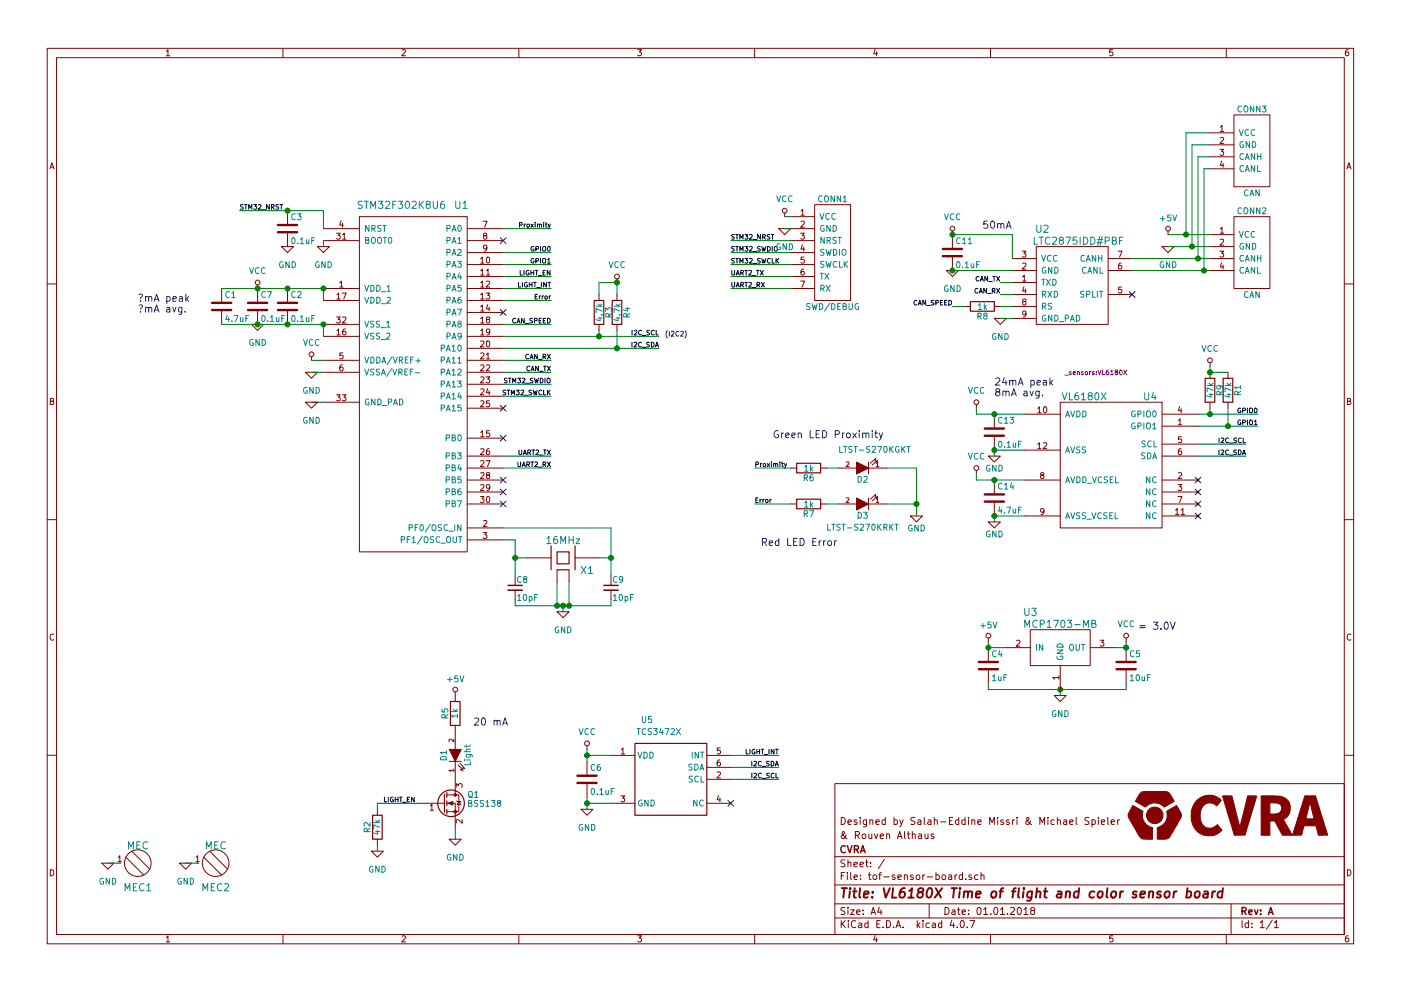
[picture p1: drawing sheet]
<svg xmlns="http://www.w3.org/2000/svg" width="297mm" height="210mm" viewBox="0 0 297 210" stroke-linecap="round" stroke-linejoin="round" font-family="sans-serif">
<g fill="none" stroke="#840000" stroke-width=".21">
<path d="M10 10.3h277v189.9h-277zM12 12.2h273v186.1h-273zM35.3 10.9l.3-.4v1.3M35.3 11.8h.7M60 10.3v1.9M85.2 10.6l.5-.1 .3 .4-.8 .9h.8M110 10.3v1.9M135.2 10.5h.8l-.4 .5 .3 .1 .1 .2-.1 .4-.2 .1-.5-.1M160 10.3v1.9M185.5 10.5l-.3 .9h.8M185.9 11v.8M210 10.3v1.9"/>
<path d="M235.9 10.5h-.6v.6h.6l.1 .5-.3 .2-.4-.1M260 10.3v1.9M285.9 10.5l-.4 .1-.2 .2-.1 .8 .3 .2 .4-.1 .1-.4-.1-.2-.4-.1-.3 .3M10.6 35.8l.4-1.3 .4 1.3M10.7 35.5h.6M256.5 28.2h5.1M256.5 30.7h5.1M256.5 33.3h5.1M256.5 35.8h5.1M258.6 31.7h.8l-.4 .5 .4 .1v.5l-.2 .2-.6-.2M258.7 27l.4-.4v1.3M258.7 29.3l.5-.1 .2 .3-.8 .9h.8"/>
<path d="M258.7 27.9h.7M259 34.2l-.3 .9h.8M259.3 34.6v.9M261.6 24.4h7.6v15.2h-7.6zM285.6 35.8l.4-1.3 .4 1.3M285.7 35.5h.6M59.7 52.3h2.5l-1.2 1.3zM61 44.7v2.8M61 49.5v2.8M67.3 52.3h2.5l-1.2 1.3zM68.6 48.5h7.6M68.6 51h7.6"/>
<path d="M71.3 49.5h.8l-.4 .5 .4 .1v.5l-.2 .1-.6-.1M72 60l.4-.4v1.3M72.3 46.9l-.3 .9h.8M72.6 47.3v.9M72.6 49.8l.4-.3v1.2M72.6 50.7h.8M76.2 46h22.9v71.1h-22.9zM99.1 48.5h7.6M99.1 51h7.6M99.1 53.6h7.6M99.1 56.1h7.6M99.1 58.7h7.6"/>
<path d="M101.9 54.9l.4-.3v1.2M101.9 57.4l.4-.3v1.3M101.9 60l.4-.4v1.3M101.9 55.8h.7M101.9 58.4h.7M102.4 46.9h.9l-.6 1.3M102.7 50l-.2-.2 .1-.3 .6 .1v.3l-.6 .2-.1 .2 .1 .3 .1 .1h.3l.2-.2v-.4l-.2-.1M103.1 57.4l.4-.3v1.3M103.1 59.7l.5-.1 .2 .4-.8 .9h.8M103.1 58.4h.7M103.2 52.5l-.2 .3-.4-.1v-.6l.4-.1 .2 .2v.8l-.3 .3h-.3M103.2 54.7l.2-.1a.67 .67 0 0 1 .5 .6 .67 .67 0 0 1-.5 .6l-.3-.5z"/>
<path d="M130.8 59.2v.7M165.1 48.5h2.5l-1.2 1.3zM166.4 45.2v.8M167.6 46h5.1M167.6 48.5h5.1M167.6 51h5.1M167.6 53.6h5.1M167.6 56.1h5.1M167.6 58.7h5.1M169.7 49.5h.8l-.4 .5 .4 .1v.5l-.2 .1-.6-.1M169.7 59.6h.9l-.5 1.3M169.8 44.7l.4-.3v1.3"/>
<path d="M169.8 47l.5-.1 .2 .4-.8 .9h.8M169.8 45.7h.7M170.1 51.9l-.3 1h.8M170.4 57.1h-.3l-.2 .3-.1 .7 .3 .3 .4-.2-.1-.6h-.3l-.3 .2M170.4 52.4v.9M170.5 54.6h-.6l-.1 .5h.7v.6l-.2 .1-.5-.1M172.7 43.4h7.6v20.3h-7.6zM200.7 57.4h2.5l-1.3 1.3zM201.9 49v3.6M201.9 54.6v2.8M214.6 59.9h5.1M214.6 57.4h5.1"/>
<path d="M214.6 54.9h5.1M216.7 53.3h.8l-.4 .5 .4 .1v.5l-.2 .2-.6-.2M216.8 58.7l.4-.3v1.2M216.8 55.9l.5-.1 .2 .4-.8 .9h.8M216.8 59.6h.7M219.7 52.3h15.2v16.5h-15.2zM234.9 57.4h5.1M234.9 54.9h5.1M237.1 53.3h.8l-.5 1.3M237.7 55.8l-.3 .1-.2 .2-.1 .7 .3 .3 .4-.1-.1-.6-.3-.1-.3 .2M246.4 52.3h2.5l-1.3 1.3zM247.6 49v.8"/>
<path d="M256.5 57.4h5.1M256.5 54.9h5.1M256.5 49.8h5.1M256.5 52.3h5.1M258.6 53.3h.8l-.4 .5 .4 .1v.5l-.2 .2-.6-.2M258.7 48.6l.4-.4v1.3M258.7 50.8l.5-.1 .2 .4-.8 .9h.8M258.7 49.5h.7M259 55.7l-.3 1h.8M259.3 56.2v.9M261.6 46h7.6v15.2h-7.6zM10 60.2h2"/>
<path d="M47 61.2v2.8M47 66v2.8M53.3 68.8h2.6l-1.3 1.3zM54.6 60.4v3.6M54.6 66v2.8M61 61.2v2.8M61 66v2.8M64.8 79h2.5l-1.3 1.3zM66 75.7v.7M68.6 61.2h7.6M68.6 76.4h7.6M68.6 79h7.6"/>
<path d="M68.6 68.8h7.6M68.6 63.7h7.6M68.6 71.4h7.6M71.3 67.3h.8l-.4 .4 .4 .1v.6l-.2 .1-.6-.1M71.4 70.1l.4-.3v1.3M71.4 62.5l.4-.3v1.2M71.4 63.4h.7M71.4 71.1h.7M72 60.9h.7M72.6 62.2h.8l-.5 1.2M72.6 77.4l-.3 .1-.2 .2-.1 .7 .3 .3 .4-.1-.1-.7h-.3l-.3 .2M72.6 67.4l.5-.1 .3 .3-.8 .9h.8"/>
<path d="M72.7 74.9h-.6l-.1 .6h.7v.5l-.2 .1-.5-.1M73.2 69.8h-.3l-.2 .3-.1 .7 .3 .3 .4-.2-.1-.6h-.3l-.3 .2M99.1 61.2h7.6M99.1 76.4h7.6M99.1 79h7.6M99.1 73.9h7.6M99.1 68.8h7.6M99.1 63.7h7.6M99.1 66.3h7.6M99.1 71.4h7.6M101.9 72.4l.5-.1 .2 .4-.8 .9h.8M101.9 75l.5-.1 .2 .3-.8 .9h.8"/>
<path d="M101.9 77.5l.5-.1 .2 .4-.8 .9h.8M101.9 62.5l.4-.3v1.2M101.9 65.1l.4-.4v1.3M101.9 67.6l.4-.3v1.2M101.9 70.1l.4-.3v1.3M101.9 60.9h.7M101.9 63.4h.7M101.9 66h.7M101.9 71.1h.7M101.9 68.5h.7M103 62.2h.8l-.4 .5 .4 .1v.5l-.2 .1-.6-.1M103 80h.8l-.4 .4 .4 .1v.6l-.2 .1-.6-.1"/>
<path d="M103.1 75.2l.4-.3v1.2M103.1 77.5l.5-.1 .2 .4-.8 .9h.8M103.1 76.1h.7M103.2 72.4l.2-.1a.67 .67 0 0 1 .5 .7 .67 .67 0 0 1-.5 .6l-.3-.5zM103.4 67.8l-.3-.2 .1-.2h.6v.3l-.6 .1-.1 .2 .1 .4 .2 .1h.2l.2-.2v-.4l-.2-.1M103.4 64.6l-.3 1h.8M103.7 65.1v.9M103.8 70.3l-.2 .3-.4-.1v-.6l.4-.1 .2 .2v.8l-.3 .3h-.3M127 62.5v1.2M127 68.8v1.3M130.8 62.5v1.2M130.8 68.8v1.3"/>
<path d="M167.6 61.2h5.1M204.5 65h1.2M210.8 67.6h2.6l-1.3 1.2zM210.8 65h1.3M214.6 62.5h5.1M214.6 65h5.1M214.6 67.6h5.1M217 64l-.2-.3 .1-.2h.6v.3l-.6 .2-.1 .2 .1 .4 .1 .1h.3l.2-.2v-.4l-.2-.1M217.1 60.8l-.3 .9h.8M217.4 61.3v.9M217.5 66.5l-.2 .3-.4-.1v-.6l.4-.1 .2 .2v.7l-.3 .4h-.3M234.9 62.5h5.1"/>
<path d="M237.8 60.9h-.6l-.1 .6h.7v.5l-.2 .2-.5-.2M256.5 77v.7M256.5 79v1.3M260.3 79v1.3M285 60.2h2M10.7 85.1h.5l.1-.5-.6-.1v1.3h.5l.2-.4-.3-.3M64.8 85.3h2.5l-1.3 1.3zM68.6 85.3h7.6M71.3 83.8h.8l-.4 .4 .4 .1v.6l-.2 .1-.6-.1M72.6 83.8h.8l-.5 .4 .4 .1v.6l-.2 .1-.5-.1M99.1 99.3h7.6M99.1 81.5h7.6"/>
<path d="M99.1 84.1h7.6M99.1 93h7.6M99.1 86.6h7.6M99.1 96.8h7.6M101.9 80.1l.5-.1 .2 .3-.8 .9h.8M101.9 82.6l.5-.1 .2 .3-.8 1h.8M101.9 91.7l.4-.3v1.3M101.9 85.1l.5-.1 .2 .4-.8 .9h.8M101.9 95.3l.5-.1 .2 .3-.8 1h.8M101.9 97.8l.5-.1 .2 .4-.8 .9h.8M101.9 92.7h.7M103 97.7h.9l-.5 1.3"/>
<path d="M103.4 82.4l-.3 .9h.8M103.7 95.2h-.3l-.2 .3-.1 .7 .3 .3 .4-.2-.1-.6h-.3l-.3 .2M103.7 82.9v.9M103.8 91.4h-.6l-.1 .6h.7v.5l-.2 .2-.5-.2M103.8 85h-.6l-.1 .6h.7v.6l-.2 .1-.5-.1M167.6 99.3h1.3M174 99.3h1.3M177.8 99.3h3.8M179.4 98.1l.4-.1 .2 .3-.6 .7h.6M184.1 98v2.6M184.1 99.3h3.9M185.5 97.9l.2-.6-1.2 1"/>
<path d="M185.8 98.3l.3-.3v1M185.8 99h.5M185.9 98.3l.2-.6-1.2 1M207 99.8v.8M207 85.8v.8M209.5 96.8h2.6l-1.3 1.2zM210.8 87.9v2.8M210.8 92.7v2.8M217.2 87.9h7.6M217.2 95.5h7.6M220 86.7l.4-.4v1.3M220 94.3l.4-.4v1.3"/>
<path d="M220 87.6h.7M220 95.2h.7M221.2 94l.5-.1 .2 .4-.7 .9h.7M221.3 86.4l.2-.1a.67 .67 0 0 1 .5 .6 .67 .67 0 0 1-.5 .7l-.3-.5zM224.8 85.3h21.6v26.7h-21.6zM246.4 96.8h7.6M246.4 90.4h7.6M246.4 87.9h7.6M246.4 94.2h7.6M249.8 89.2l.4-.4v1.3M249.8 90.1h.7M250.1 86.2l-.3 .9h.8"/>
<path d="M250.4 95.2h-.3l-.2 .3-.1 .7 .3 .3 .4-.2-.1-.6h-.3l-.3 .2M250.4 86.7v.9M250.5 92.7h-.6l-.1 .5h.7v.6l-.2 .1-.5-.1M256.5 85.3v1.3M260.3 85.3v1.3M285.7 85.1h.5l.1-.5-.6-.1v1.3h.5l.2-.4-.3-.3M10 110.3h2M99.1 106.9h7.6M99.1 112h7.6M99.1 114.5h7.6M99.1 101.8h7.6M99.1 104.4h7.6"/>
<path d="M101.8 105.4h.8l-.4 .4 .4 .1v.6l-.2 .1-.6-.1M101.9 100.4l.5-.1 .2 .3-.8 .9h.8M101.9 102.9l.5-.1 .2 .4-.8 .9h.8M102.4 113h.8l-.4 .5 .4 .1v.5l-.2 .1-.6-.1M102.5 110.5l.5-.1 .2 .4-.8 .9h.8M103.2 105.5l.2-.1a.67 .67 0 0 1 .5 .6 .67 .67 0 0 1-.5 .6l-.3-.5zM103.4 100.8l-.3-.2 .1-.2h.6v.3l-.6 .2-.1 .2 .1 .3 .2 .1h.2l.2-.2v-.4l-.2-.1M103.8 103.3l-.2 .3-.4-.1v-.6l.4-.1 .2 .2v.8l-.3 .3h-.3M111.8 118.4h5M121.9 118.4h5.1M167.6 106.9h1.3M174 106.9h1.3"/>
<path d="M177.8 106.9h3.8M179.4 105.7l.4-.1 .2 .3-.6 .7h.6M184.1 105.7v2.5M184.1 106.9h3.9M185.5 105.5l.2-.6-1.2 1M185.8 105.9l.3-.3v1M185.8 106.6h.5M185.9 105.9l.2-.6-1.2 1M193 109.5h2.6l-1.3 1.2zM209.5 110.7h2.6l-1.3 1.3zM210.8 101.8v2.8M210.8 106.7v2.8"/>
<path d="M217.2 101.8h7.6M217.2 109.5h7.6M220.9 100.8l-.3-.2 .1-.3 .6 .1v.3l-.6 .2-.1 .2 .1 .3 .2 .1h.2l.2-.2v-.4l-.2-.1M221.3 108.4l-.2 .3-.4-.1v-.6l.4-.1 .2 .2v.8l-.3 .3h-.3M246.4 106.9h7.6M246.4 101.8h7.6M246.4 104.4h7.6M246.4 109.5h7.6M249.2 108.2l.4-.3v1.3M249.2 109.2h.7M249.8 102.8h.7l-.4 .5 .4 .1v.6l-.2 .1-.5-.1M249.8 105.4h.8l-.5 1.2"/>
<path d="M249.8 100.4l.5-.1 .2 .3-.7 .9h.7M250.4 108.2l.4-.3v1.3M250.4 109.2h.8M253.7 101.5l.6 .7M253.7 104.1l.6 .6M253.7 106.6l.6 .6M253.7 109.2l.6 .6M254.3 101.5l-.6 .7M254.3 104.1l-.6 .6M254.3 106.6l-.6 .6M254.3 109.2l-.6 .6M285 110.3h2"/>
<path d="M11.4 134.6a.58 .58 0 0 0-.8 .6 .58 .58 0 0 0 .8 .5M109.2 122.2v2M109.2 125.2v2M118.1 129.8h2.5l-1.2 1.3zM118.1 120.9v2.5M120.6 120.9v2.5M129.5 122.2v2M129.5 125.2v2M209.5 135.4v.7M209.5 137.4v2.8M213.4 137.4h5M215.5 135.9l.5-.1 .3 .4-.8 .9h.8"/>
<path d="M218.4 133.6h12.7v7.6h-12.7zM231.1 137.4h5.1M233.2 135.8h.8l-.4 .5 .4 .1v.6l-.2 .1-.6-.1M238.8 135.4v.7M238.8 137.4v2.8M286.4 134.6a.58 .58 0 0 0-.8 .6 .58 .58 0 0 0 .8 .5M96.2 156.8v.6l-.7-.6-.3 .2 .1 .4M96.5 146.8v2M96.5 153.9v5.1M124.5 158.2v.8M131.7 159l.4-.3v1.3M131.7 160h.7"/>
<path d="M152.7 158.7h-.6l-.1 .6h.7v.5l-.2 .2-.5-.2M209.5 142.2v2.8M223.5 147.6h2.6l-1.3 1.2zM224.5 143.8h-1.3l.4 .3M224.5 143.4v.7M224.8 141.2v5.1M238.8 142.2v2.8M10 160.2h2M80 171.7v1.3M80 178v1.3M88.9 170.4h5.3M91.2 171l.4-.4v1.3"/>
<path d="M91.2 171.9h.7M94.7 170.4h1.8v5.1M94.7 168.7h1.8M95.2 178h2.6l-1.3 1.3zM95.2 161.5h2.6M96.2 163.4h-1l.3 .3M96.2 163.2v.5M96.5 168.7h.8v3.5h-2.6M96.5 161.5v7.2M96.7 167.1v-.8l.5 .4 .1-.4h.6l.1 .2-.1 .6M96.8 169.9l1 .3M97.2 162.3l1 1.1-.7-.1"/>
<path d="M97.3 170l.4 .7h-.8zM97.5 161.9l1.1 1.2-.7-.2M98 173.9v.8l-.9-.8-.4 .2 .1 .5M123.2 171.7h2.5l-1.2 1.3zM124.5 161.5v2.8M124.5 166.4v2.8M129.5 170.4h5.1M129.5 160.3h5.1M131.6 168.9h.8l-.4 .4 .4 .1v.6l-.2 .1-.6-.1M149.9 170.4h5M149.9 160.3h5M149.9 165.3h5"/>
<path d="M149.9 162.8h5M152 163.9l.5-.1 .3 .3-.8 .9h.8M152.3 168.8l-.3 .9h.8M152.6 161.2l-.3 .1-.2 .2-.1 .7 .3 .3 .4-.1-.1-.6-.3-.1-.3 .2M152.6 169.3v.8M177 166.3h108v32h-108zM178.4 173.4a.76 .76 0 0 1 .8 .8 .76 .76 0 0 1-.8 .7zM179.3 177.1l-.2 .7a.41 .41 0 0 1-.6 0 .41 .41 0 0 1 0-.6l.6-.5-.2-.3-.3 .1a1.46 1.46 0 0 0 1 1.4M179.8 174.4l.7-.1-.1-.3-.4-.1-.2 .2 .1 .7h.5M181.4 177.2l.7-.1 .1-.2-.1-.3-.2-.2h-.5v1.5M181.7 174l-.4-.1-.2 .2 .1 .3 .5 .1v.3h-.6M181.7 177.2l.5 .7"/>
<path d="M182.4 173.4v.2M182.4 173.9v1M182.9 177.1l.2-.2 .4 .2 .1 .5-.2 .2-.3 .1-.2-.1zM183.7 173.9v1.4l-.3 .1h-.3M183.7 174l-.4-.1-.3 .3 .1 .6 .2 .1 .4-.1M184.2 176.9l.1 .9 .3 .1 .2-.1M184.4 174.1l.2-.2 .4 .1 .1 .9M184.4 173.9v1M184.8 176.9v1M185.4 176.9l.4 1 .3-1M185.7 174.4l.7-.1v-.3l-.5-.1-.2 .2 .1 .7h.6M186.6 177.4l.7-.1v-.3l-.5-.1-.2 .2 .1 .7h.6"/>
<path d="M187.7 174l-.4-.1-.3 .3 .1 .6 .2 .1 .4-.1M187.7 173.4v1.5M188 177.1l.2-.2 .4 .1v.9M188 176.9v1M189.6 174l.4-.1 .3 .3-.2 .6h-.5M189.6 173.4v1.5M190.3 177.9l.5-1.5 .5 1.5M190.4 177.5h.7M190.8 173.9l.3 1M191.5 173.9l-.5 1.4-.2 .1M191.8 176.4v1.3l.2 .2M192.4 176.9h.5"/>
<path d="M192.6 176.4v1.3l.3 .2M193.4 177.1l.2-.2 .4 .1 .1 .9M193.4 176.4v1.5M194 173.5l-.6-.1-.3 .3 .1 .3 .7 .4v.4l-.2 .1-.6-.1M194.6 174h.6v.9M194.8 177h.6v.9M195.2 174.3l-.7 .3 .3 .3 .4-.1M195.4 177.3l-.7 .3 .2 .3 .5-.1M196 173.4v1.3l.2 .2M196.1 176.9l.1 .9 .3 .1 .2-.1M196.7 174h.6l.1 .9M196.7 176.9v1"/>
<path d="M197.4 174.3l-.7 .3 .2 .3 .5-.1M198 177l-.4-.1-.2 .2 .1 .3 .5 .1v.3h-.6M198.1 174.1l.2-.2 .4 .1v.9M198.1 173.4v1.5M199.4 174.4h1.2M201.3 174.1h.5M202 173.4h-.7v1.5h.7M203.3 174l-.5-.1-.2 .3v.6l.2 .1 .5-.1M203.3 173.4v1.5M204.6 174l-.4-.1-.3 .3 .1 .6 .2 .1 .4-.1M204.6 173.4v1.5M205.3 173.4v.2"/>
<path d="M205.3 173.9v1M206 174.1l.2-.2 .4 .1 .1 .9M206 173.9v1M207.3 174.4l.7-.1v-.3l-.5-.1-.2 .2 .1 .7h.6M209.8 174.9v-1.5l.5 1.1 .5-1.1v1.5M211.5 173.4v.2M211.5 173.9v1M212.8 174l-.4-.1-.2 .2v.3l.6 .1v.3h-.6M214 174l-.4-.1-.2 .2 .1 .3 .5 .1v.3h-.6M214.7 173.9v1M215.1 173.9l-.4 .3M215.6 173.4v.2"/>
<path d="M215.6 173.9v1M218.5 174.1l-.3 .7a.41 .41 0 0 1-.6 0 .41 .41 0 0 1 0-.6l.6-.5-.2-.3-.2 .1a1.46 1.46 0 0 0 .9 1.4M220.5 174.9v-1.5l.5 1.1 .5-1.1v1.5M222.2 173.4v.2M222.2 173.9v1M223.5 174l-.4-.1-.3 .3 .1 .6 .2 .1 .4-.1M224.2 174.1l.2-.2 .4 .1v.9M224.2 173.4v1.5M225.5 174h.6l.1 .9M226.2 174.3l-.7 .3 .2 .3 .5-.1M226.8 174.4l.7-.1v-.3l-.5-.1-.2 .2 .1 .7h.6M228.2 173.4v1.3l.2 .2"/>
<path d="M230.9 173.5l-.6-.1-.3 .3 .1 .3 .7 .4v.4l-.2 .1-.6-.1M231.5 174l.5-.1 .2 .3-.1 .6h-.6M231.5 173.9v1.5M232.9 173.4v.2M232.9 173.9v1M233.5 174.4l.7-.1v-.3l-.5-.1-.2 .2 .1 .7h.6M234.9 173.4v1.3l.2 .2M235.6 174.4l.7-.1-.1-.3-.4-.1-.2 .2 .1 .7h.5M237 173.9v1M237.4 173.9l-.4 .3M285 160.2h2M10.7 184.5a.65 .65 0 0 1 .7 .7 .65 .65 0 0 1-.7 .6z"/>
<path d="M21.6 183.1h2.5l-1.2 1.3zM25 181.9l.4-.3v1.2M25 182.8h.8M25.4 183.1h.1M26.7 181.9l3.8 3.8M27.9 180.6l3.8 3.8M35.3 198.9l.3-.4v1.3M35.3 199.8h.7M38.1 183.1h2.5l-1.2 1.3zM41.6 181.9l.3-.3v1.2M41.6 182.8h.7M41.9 183.1h.1"/>
<path d="M43.2 181.9l3.8 3.8M44.4 180.6l3.9 3.8M60 198.3v1.9M78.7 180.6h2.6l-1.3 1.3zM85.2 198.6l.5-.1 .3 .4-.8 .9h.8M110 198.3v1.9M135.2 198.5h.8l-.4 .5 .3 .1 .1 .2-.1 .4-.2 .1-.5-.1M160 198.3v1.9M177 194.8h108M177 191.8h108M177 187.8h108M177 181.8h108"/>
<path d="M178.4 195.3v1.5M178.4 185.8h.5M178.6 196l.6 .8M179.1 185.1h-.7v1.5M179.1 192.6l-.5-.1-.3 .3 .1 .3 .7 .4v.4l-.2 .1-.6-.1M179.1 182.5l-.5-.1-.3 .3 .1 .3 .7 .4v.4l-.2 .1-.6-.1M179.2 195.3l-.8 .9M179.7 185.1v.2M179.7 185.6v1M179.8 192.5v.2M179.8 183.1l.2-.2 .4 .1v.9M179.8 182.4v1.5"/>
<path d="M179.8 193v1M179.9 195.3v.2M179.9 195.8v1M180.3 193h.8l-.8 1h.8M180.4 185.1v1.3l.2 .2M181.1 183.4l.7-.1-.1-.3-.4-.1-.2 .2v.7h.6M181.1 186.1l.7-.1-.1-.3-.4-.1-.2 .2 .1 .7h.5M181.4 195.5a.71 .71 0 0 0-1 .5 .71 .71 0 0 0 .8 .8l.2-.1M181.6 193.5l.7-.1v-.3l-.4-.1-.3 .2 .1 .7h.6M182.1 195.9h.6v.9M182.3 183.4l.8-.1-.1-.3-.4-.1-.3 .2 .1 .7h.6M182.4 186.5v.1"/>
<path d="M182.4 185.7v.1M182.7 196.2l-.7 .3 .2 .3 .5-.1M183 193.9v.1M183 193.1v.1M183.5 182.9h.6M183.7 182.4v1.3l.4 .2M184 195.9l-.4-.1-.3 .3 .1 .6 .2 .1 .4-.1M184 195.3v1.5M184.1 185.6h.6M184.3 185.1v1.3l.4 .2M184.6 183.8v.1M184.6 183v.1"/>
<path d="M184.7 194l.4-1.5 .5 1.5M184.8 193.6h.7M185.2 185.7l.2-.1 .4 .1 .1 .6-.1 .2-.4 .1-.2-.1zM185.5 198.5l-.3 .9h.8M185.9 199v.8M185.9 196h.5M186.3 185.6h.6M186.4 192.5l-.3 1h.9M186.6 195.3h-.7v1.5h.7M186.8 193v1M186.9 185.1l-.4 .2v1.3M187.2 196.7v.1"/>
<path d="M187.4 186h1.1M187.5 182.3l-1.3 2M188 195.3a.76 .76 0 0 1 .8 .8 .76 .76 0 0 1-.8 .7zM189.5 196.7v.1M189.7 185.7l-.3-.1-.2 .2v.2l.5 .2v.3h-.5M190 196.8l.4-1.5 .6 1.5M190.1 196.4h.7M190.4 186.1l.7-.1-.1-.3-.4-.1-.2 .2v.7h.6M191.5 196.7v.1M191.7 185.7l.2-.1 .4 .1 .1 .9M191.7 185.6v1M193.6 185.7l-.4-.1-.2 .2 .1 .2 .5 .2v.3h-.6"/>
<path d="M194.3 185.7l.2-.1 .4 .1 .1 .6-.1 .2-.4 .1-.2-.1zM194.5 195.3v1.5M194.6 196.3l.4 .5M195 195.8l-.5 .6M195.7 185.6v1M195.7 195.3v.2M195.7 195.8v1M196.1 185.6l-.4 .3M196.6 186h1.1M197 191.8v3M197 195.9l-.4-.1-.3 .3 .1 .6 .2 .1 .4-.1M197.7 195.9h.6v.9"/>
<path d="M198.3 196.2l-.7 .3 .2 .3 .5-.1M198.5 185.7l.4-.1 .3 .3-.2 .6h-.5M198.5 185.1v1.5M199.7 195.9l-.5-.1-.2 .3v.6l.2 .1 .5-.1M199.7 195.3v1.5M199.8 185.7l.2-.1 .4 .1 .1 .6-.1 .2-.4 .1-.2-.1zM200.4 192.5a.76 .76 0 0 1 .8 .8 .76 .76 0 0 1-.8 .7zM201.1 185.7h.6l.1 .9M201.8 186l-.7 .3 .2 .3 .5-.1M201.8 195.2l-.4 1.1h1M201.9 193.1h.5l.1 .9M202.2 195.8v1"/>
<path d="M202.5 193.4l-.7 .3 .2 .3 .5-.1M202.5 185.6v1M202.9 185.6l-.4 .3M202.9 196.7v.1M203 193h.6M203.2 192.5v1.3l.4 .2M203.8 195.4l.1-.1a.8 .8 0 0 1 .6 .8 .8 .8 0 0 1-.6 .7 .97 .97 0 0 1-.1-1.4zM204 193.5l.7-.1-.1-.3-.4-.1-.2 .2 .1 .7h.5M204.1 185.7l-.5-.1-.2 .3v.6l.2 .1 .5-.1M204.1 185.1v1.5M204.8 186.5v.1M205.1 196.7v.1"/>
<path d="M205.4 193.9v.1M205.4 193.1v.1M205.6 195.3h1.1l-.7 1.5M206 185.7l-.4-.1-.2 .2 .1 .2 .5 .2v.3h-.6M207.3 192.7l.2-.2a.8 .8 0 0 1 .5 .8 .8 .8 0 0 1-.5 .7l-.4-.5zM207.3 185.7l-.4-.1-.3 .3 .1 .6 .2 .1 .4-.1M208 185.7l.2-.1 .4 .1v.9M208 185.1v1.5M208.6 193l.4-.5v1.5M208.6 194h.8M210 198.3v1.9M210.1 193.9v.1"/>
<path d="M210.8 192.7l.2-.2a.8 .8 0 0 1 .6 .8 .8 .8 0 0 1-.6 .7l-.3-.5zM212.1 193l.4-.5v1.5M212.1 194h.9M213.6 193.9v.1M214.2 192.7l.6-.2 .3 .5-.9 1h.9M215.9 192.6l.1-.1a.8 .8 0 0 1 .6 .8 .8 .8 0 0 1-.6 .7 .97 .97 0 0 1-.1-1.4zM217.1 193l.4-.5v1.5M217.1 194h.9M218.8 193.2l-.3-.3 .1-.2 .2-.2 .4 .1 .2 .2-.1 .2-.5 .2-.3 .3v.2l.3 .3h.3l.3-.3v-.2l-.3-.3M235.9 198.5h-.6v.7l.6-.1 .1 .5-.3 .2-.4-.1M260 198.3v1.9M261 191.8v6.5"/>
<path d="M263.3 195.3v1.5M264.7 195.9l-.4-.1-.3 .3 .1 .6 .2 .1 .4-.1M264.7 195.3v1.5M265.4 196.7v.1M265.4 195.9v.1M267.2 195.8l.4-.5v1.5M267.2 196.8h.8M269.7 195.2l-1.2 2M270.2 195.8l.4-.5v1.5M270.2 196.8h.8M285.7 184.5a.65 .65 0 0 1 .7 .7 .65 .65 0 0 1-.7 .6zM285.9 198.5l-.4 .1-.2 .3-.1 .7 .3 .2 .4-.1 .1-.4-.1-.2-.4-.1-.3 .3"/>
<circle cx="54.6" cy="59.9" r=".51"/>
<circle cx="130.8" cy="58.7" r=".51"/>
<circle cx="166.4" cy="44.7" r=".51"/>
<circle cx="201.9" cy="48.5" r=".51"/>
<circle cx="247.7" cy="48.5" r=".51"/>
<circle cx="66" cy="75.2" r=".51"/>
<circle cx="256.5" cy="76.4" r=".51"/>
<circle cx="207" cy="85.3" r=".51"/>
<circle cx="207" cy="99.3" r=".51"/>
<circle cx="209.6" cy="134.9" r=".51"/>
<circle cx="238.8" cy="134.9" r=".51"/>
<circle cx="96.5" cy="146.3" r=".51"/>
<circle cx="124.5" cy="157.7" r=".51"/>
<circle cx="29.2" cy="183.1" r="2.82"/>
<circle cx="45.7" cy="183.1" r="2.82"/>
</g>
<g fill="none" stroke="#840000" stroke-width=".3">
<path d="M107.7 124.2h3M128 124.2h3.1M179.2 179.6a.71 .71 0 0 0-1 .5 .71 .71 0 0 0 .7 .8l.3-.1M179.7 179.4l.4 1.5 .5-1.5M181.2 180.2l.7-.1 .1-.2-.1-.3-.2-.2h-.5v1.5M181.5 180.2l.5 .7M182.4 180.9l.5-1.5 .5 1.5M182.6 180.5h.7M263.3 193.3l.8-.1 .1-.2-.1-.3-.2-.2h-.6v1.5M263.7 193.3l.5 .7M264.8 193.5l.7-.1-.1-.3-.4-.1-.2 .2v.7h.6M266 193l.3 1 .4-1"/>
<path d="M267.3 193.9v.1M267.3 193.1v.1M268.9 194l.5-1.5 .5 1.5M269.1 193.6h.7"/>
</g>
<g fill="none" stroke="#840000" stroke-width=".41">
<path d="M178.5 188.4h1.1M179 188.4l-.2 2M180.2 189.1l-.2 1.3M180.3 188.4l-.1 .2 .2-.1-.1-.1-.1 .2M180.9 189.1h.7M181.2 188.4l-.2 1.8 .1 .1 .4 .1M182.4 188.4l-.2 1.8 .2 .2M183.2 189.8l.9-.2v-.4l-.6-.1-.3 .3v.9h.7M184.9 190.3v.1M185.1 189.2l-.1 .2-.1-.1 .2-.1-.1 .2M187.4 188.4l.4 2 .9-2M189.4 188.4l-.3 2h1"/>
<path d="M191.8 188.4a.93 .93 0 0 0-1 .9v1l.6 .1 .4-.3 .1-.5-.3-.4a.69 .69 0 0 0-.8 .4M192.6 190.4h1.1M192.7 189l.7-.6-.3 2M195 189.3l-.3-.2v-.3a.66 .66 0 0 1 1-.3l.1 .3-.1 .3-.7 .2-.5 .4 .1 .6 .6 .1a.68 .68 0 0 0 .4-1l-.2-.1M196.8 188.6l.1-.1a.45 .45 0 0 1 .7 .3v.9l-.3 .6-.3 .1-.4-.1a1.65 1.65 0 0 1 .2-1.7zM198.4 188.4l1.1 2M199.7 188.4l-1.5 2M201.8 188.4h1.1M202.3 188.4l-.2 2M203.5 189.1l-.2 1.3M203.6 188.4l-.1 .2 .2-.1-.1-.1-.1 .2M204.4 189.3l.3-.2 .5 .1v1.2"/>
<path d="M204.4 189.1l-.1 1.3M205.3 189.4a.52 .52 0 0 1 .8-.2l-.1 1.2M206.9 189.8l1-.2v-.4l-.6-.1-.3 .3v.9h.7M210.3 189.3l.3-.2 .6 .2v.8l-.4 .3-.6-.1zM211.9 189.1h.7M212.7 188.4l-.4 .1-.1 .2-.2 1.7M214.6 189.1h.7M215.4 188.4l-.4 .1-.1 .2-.2 1.7M216.1 188.4l-.3 1.8 .3 .2M217 189.1l-.1 1.3M217.1 188.4v.2l.1-.1-.1-.1v.2M218.8 189.1l-.3 1.8a.53 .53 0 0 1-.7 .1"/>
<path d="M218.8 189.2l-.2-.1a.67 .67 0 0 0-.8 .4v.8l.3 .1 .6-.1M219.8 189.3l.3-.2 .4 .1v1.2M219.9 188.4l-.3 2M221.3 189.1h.8M221.7 188.4l-.2 1.8v.1l.4 .1M224.3 189.2h.7v1.2M225.1 189.6l-.7 .1a.4 .4 0 0 0-.4 .3 .4 .4 0 0 0 .3 .4l.7-.1M226 189.3l.3-.2 .5 .1v1.2M226.1 189.1l-.2 1.3M228.7 189.2l-.2-.1a.67 .67 0 0 0-.8 .4v.8l.3 .1 .6-.1M228.8 188.4l-.2 2M232.1 189.2l-.2-.1a.67 .67 0 0 0-.9 .4v.8l.3 .1 .6-.1"/>
<path d="M232.9 189.3l.3-.2 .6 .2-.1 .8-.4 .3-.5-.1zM234.8 188.4l-.2 1.8 .2 .2M235.7 189.3l.3-.2 .6 .2v.8l-.4 .3-.6-.1zM237.6 189.1l-.2 1.3M238.1 189.1l-.4 .1-.2 .3M241 189.2l-.5-.1-.3 .4 .2 .3 .5 .1 .1 .3-.2 .1h-.7M241.8 189.8l1-.2-.1-.4h-.7l-.3 1 .3 .2 .6-.1M243.7 189.3l.3-.2 .4 .1v1.2M243.7 189.1l-.2 1.3M246.2 189.2l-.5-.1-.4 .4 .3 .3 .4 .1 .1 .3-.1 .1h-.8M247.1 189.3l.3-.2 .6 .2-.1 .8-.4 .3-.5-.1zM248.9 189.1l-.1 1.3"/>
<path d="M249.5 189.1l-.4 .1-.2 .3M251.7 189.2l.5-.1 .3 .2-.1 1a.67 .67 0 0 1-.9 0M251.8 188.4l-.3 2M253.5 189.3l.3-.2 .5 .2v.8l-.4 .3-.6-.1zM255.3 189.2h.8l-.1 1.2M256.1 189.6l-.7 .1a.4 .4 0 0 0-.3 .3 .4 .4 0 0 0 .2 .4l.7-.1M257.1 189.1l-.2 1.3M257.7 189.1l-.4 .1-.3 .3M259.2 189.2l-.2-.1a.67 .67 0 0 0-.8 .4v.8l.3 .1 .6-.1M259.3 188.4l-.2 2"/>
</g>
<path d="M107.7 125.2h3M128 125.2h3.1" fill="none" stroke="#840000" stroke-width=".33"/>
<g fill="none" stroke="#008484" stroke-width=".21">
<path d="M262.8 27.5l.4 1.3 .4-1.3M263.2 22.6a.56 .56 0 0 0-.7 .5 .56 .56 0 0 0 .7 .5M263.6 30.1a.59 .59 0 0 0-.7 .6 .59 .59 0 0 0 .7 .5l.1-.4h-.3M263.7 32.7a.56 .56 0 0 0-.8 .5 .56 .56 0 0 0 .8 .5M263.7 35.2a.56 .56 0 0 0-.8 .5 .56 .56 0 0 0 .8 .6M263.8 22.7l.2-.2h.4l.2 .8a.42 .42 0 0 1-.3 .4 .42 .42 0 0 1-.4 0l-.2-.4zM264 33.9l.4-1.3 .5 1.3M264 36.4l.4-1.3 .5 1.3M264.2 33.5h.5M264.2 36h.5M264.7 27.6a.56 .56 0 0 0-.7 .5 .56 .56 0 0 0 .7 .5M264.9 30v1.3l-.7-1.3v1.3"/>
<path d="M265.5 30a.64 .64 0 0 1 .8 .7 .64 .64 0 0 1-.8 .6zM265.8 22.5v1.3l-.7-1.3v1.3M266 27.6a.56 .56 0 0 0-.8 .5 .56 .56 0 0 0 .8 .5M266 32.6v1.3l-.7-1.3v1.3M266 35.1v1.3l-.7-1.3v1.3M266.6 35.1v1.3h.6M266.6 32.6v1.3M266.6 33.2h.7M267.1 22.5v1.3l-.7-1.3v1.3M267.3 32.6v1.3M267.6 22.5h.8l-.4 .5 .4 .1v.5l-.2 .2-.6-.2M52.9 56.8l.4 1.3 .5-1.3"/>
<path d="M54.9 56.9a.56 .56 0 0 0-.8 .5 .56 .56 0 0 0 .8 .5M56.2 56.9a.56 .56 0 0 0-.8 .5 .56 .56 0 0 0 .8 .5M60 55.6a.59 .59 0 0 0-.7 .5 .59 .59 0 0 0 .7 .6v-.5h-.2M61.3 55.5v1.3l-.7-1.3v1.3M61.9 55.5a.64 .64 0 0 1 .7 .7 .64 .64 0 0 1-.7 .6zM62 50.5l.1-.1a.67 .67 0 0 1 .5 .7 .67 .67 0 0 1-.5 .6l-.3-.5zM62.6 45.5a.56 .56 0 0 0-.8 .5 .56 .56 0 0 0 .8 .5M63 45.4h.8l-.4 .4 .4 .1v.6l-.2 .1-.6-.1M63.1 51.6v.1M63.7 50.8l.3-.4v1.3M63.7 51.7h.7M64.9 50.8l.1 .8 .3 .1 .2-.1"/>
<path d="M65.5 50.8v.9M66.1 51h.4M66.7 50.4h-.6v1.3M67.6 55.6a.59 .59 0 0 0-.7 .5 .59 .59 0 0 0 .7 .6l.1-.5h-.3M68.9 55.5v1.3l-.7-1.3v1.3M69.5 55.5a.64 .64 0 0 1 .8 .7 .64 .64 0 0 1-.8 .6zM76.8 42.8l-.6-.1-.3 .3 .2 .4 .6 .2v.5l-.2 .1-.6-.1M77.2 42.7h.9M77.5 50.9l.6-.1v-.3l-.6-.1v1.2h.5l.2-.4-.2-.3M77.7 42.7v1.5M78.2 47.8v1.3l-.7-1.3v1.3M78.6 44.2v-1.5l.5 1.1 .5-1.1v1.5"/>
<path d="M78.8 50.5l.2-.1h.4l.2 .8a.42 .42 0 0 1-.2 .4 .42 .42 0 0 1-.5 0l-.2-.4zM78.8 48.5l.7-.1v-.5l-.7-.1v1.3M79.1 48.5l.5 .6M80.1 50.5l.2-.1h.4l.2 .8a.42 .42 0 0 1-.2 .4 .42 .42 0 0 1-.5 0l-.1-.4zM80.2 42.7h1l-.5 .6 .5 .3-.1 .5-.2 .1-.7-.1M80.8 47.9h-.6l-.1 .4a.54 .54 0 0 1 .6 .7l-.2 .1-.4-.1M81.2 47.8h.7M81.3 50.4h.7M81.5 47.8v1.3M81.6 50.4v1.2M81.7 42.8l.6-.1 .3 .4-.9 1.1h.9M82.4 50.5l.2-.1a.67 .67 0 0 1 .5 .6 .67 .67 0 0 1-.5 .6l-.3-.5z"/>
<path d="M83.3 43.4h.5M84 42.7h-.7v1.5M84.4 42.7h1l-.5 .6 .5 .3-.1 .5-.2 .1-.7-.1M86.1 42.8l.2-.1a.81 .81 0 0 1 .5 .8 .81 .81 0 0 1-.5 .7l-.2-.1-.2-.5zM87.4 42.8l.6-.1 .3 .4-1 1.1h1M88.9 42.7v1.5M89.1 43.4l.7 .8M89.8 42.7l-.9 .9M90.7 43.4l-.4-.4 .1-.2 .3-.1 .4 .1 .1 .2v.2l-.7 .2-.2 .2v.3l.4 .3h.2l.3-.3v-.3l-.3-.2M91.9 42.7v1.2l.3 .3h.3l.3-.3v-1.2M94.1 42.7l-.4 .1a.99 .99 0 0 0 0 1.4l.5-.1 .1-.5-.3-.3h-.3l-.3 .3M94.8 48.5l.6-.1v-.5l-.6-.1v1.3"/>
<path d="M94.8 51l.6-.1v-.4l-.6-.1v1.2M94.8 53.6l.6-.1v-.5l-.6-.1v1.3M94.8 56.1l.6-.1v-.5l-.6-.1v1.3M94.8 58.6h.6v-.5l-.6-.1v1.3M95.9 49.1l.4-1.3 .4 1.3M95.9 51.6l.4-1.2 .4 1.2M95.9 54.2l.4-1.3 .4 1.3M95.9 56.7l.4-1.3 .4 1.3M95.9 59.3l.4-1.3 .4 1.3M96 48.7h.6M96 51.3h.6M96 53.8h.6"/>
<path d="M96 56.3h.6M96 58.9h.6M96.6 42.7v1.2l.3 .3h.3l.3-.3v-1.2M97 55.4h.8l-.4 .5 .3 .1v.6l-.1 .1-.6-.1M97.1 50.7l.3-.3v1.2M97.1 53l.5-.1 .2 .4-.8 .9h.8M97.1 51.6h.7M97.2 47.9l.2-.1a.67 .67 0 0 1 .4 .7 .67 .67 0 0 1-.4 .6l-.3-.5zM97.4 57.9l-.3 .9h.7M97.7 58.4v.9M98.1 43.1l.5-.4v1.5M98.1 44.2h.9"/>
<path d="M129.1 55.5l.4 1.3 .5-1.3M131.1 55.6a.56 .56 0 0 0-.8 .5 .56 .56 0 0 0 .8 .6M132.4 55.6a.56 .56 0 0 0-.8 .5 .56 .56 0 0 0 .8 .6M164.7 41.5l.4 1.3 .4-1.3M165.4 51.8a.59 .59 0 0 0-.7 .5 .59 .59 0 0 0 .7 .6l.1-.5h-.3M166.7 41.7a.56 .56 0 0 0-.8 .5 .56 .56 0 0 0 .8 .5M166.7 51.7v1.3l-.7-1.3v1.3M167.3 51.7a.64 .64 0 0 1 .8 .6 .64 .64 0 0 1-.8 .7zM167.9 41.7a.56 .56 0 0 0-.7 .5 .56 .56 0 0 0 .7 .5M173.9 45.3l.4 1.3 .4-1.3M173.9 58h.7M174.2 58v1.3"/>
<path d="M174.3 41.7a.56 .56 0 0 0-.7 .5 .56 .56 0 0 0 .7 .5M174.7 47.9a.59 .59 0 0 0-.7 .5 .59 .59 0 0 0 .7 .6l.1-.5h-.3M174.7 53h-.6l-.1 .4a.54 .54 0 0 1 .7 .6l-.2 .2-.5-.1M174.7 55.5h-.6l-.1 .4a.54 .54 0 0 1 .7 .7l-.2 .1-.5-.1M174.8 50.4v1.2l-.8-1.2v1.2M174.9 41.7l.2-.2 .4 .1 .2 .8a.42 .42 0 0 1-.3 .4 .42 .42 0 0 1-.4-.1l-.2-.3zM174.9 58l.8 1.3M175.1 52.9l.3 1.3 .3-.9 .2 .9 .3-1.3M175.1 55.4l.3 1.3 .3-.9 .2 .9 .3-1.3M175.4 51l.6-.1v-.4l-.6-.1v1.2M175.7 51l.4 .6M175.7 58l-.8 1.3"/>
<path d="M175.8 45.4a.56 .56 0 0 0-.7 .5 .56 .56 0 0 0 .7 .5M176 47.8v1.3l-.7-1.3v1.3M176.6 47.8a.64 .64 0 0 1 .8 .7 .64 .64 0 0 1-.8 .6zM176.7 52.9a.64 .64 0 0 1 .7 .6 .64 .64 0 0 1-.7 .7zM176.9 41.5v1.3l-.7-1.3v1.3M177.1 45.4a.56 .56 0 0 0-.8 .5 .56 .56 0 0 0 .8 .5M177.3 50.4h-.6l-.1 .4a.54 .54 0 0 1 .6 .7l-.1 .1h-.5M177.4 55.5a.56 .56 0 0 0-.8 .6 .56 .56 0 0 0 .8 .5M177.7 50.4h.7M178 55.4v1.3h.6M178 52.9v1.3M178 50.4v1.2"/>
<path d="M178.2 41.5v1.3l-.7-1.3v1.3M178.6 53.1l.2-.2 .4 .1 .2 .7a.42 .42 0 0 1-.2 .4 .42 .42 0 0 1-.5 0l-.2-.4zM178.8 41.9l.3-.4v1.3M178.8 42.8h.7M179 55.4v1.3M179.2 56l.5 .7M179.7 55.4l-.7 .8M200.3 45.4l.4 1.2 .4-1.2M202.2 45.5a.56 .56 0 0 0-.7 .5 .56 .56 0 0 0 .7 .5M202.9 55.6l.2-.1a.67 .67 0 0 1 .4 .7 .67 .67 0 0 1-.4 .6l-.3-.5zM203.5 45.5a.56 .56 0 0 0-.8 .5 .56 .56 0 0 0 .8 .5M203.6 50.5a.56 .56 0 0 0-.8 .6 .56 .56 0 0 0 .8 .5"/>
<path d="M204.1 50.8l.3-.4v1.3M204.1 56.7v.1M204.1 51.7h.7M204.6 55.9l.4-.4v1.3M204.6 56.8h.8M205.3 50.8l.4-.4v1.3M205.3 51.7h.7M205.9 55.9l.1 .8 .3 .1 .2-.1M206.5 55.9v.9M207.1 56.1h.4M207.7 55.5h-.6v1.3M219.3 50.3v1.5h.7"/>
<path d="M219.8 47.8v1.2l.3 .3h.3l.3-.3v-1.2M220.3 50.3h.9M220.8 50.3v1.5M220.9 54.2l.4 1.2 .4-1.2M220.9 59.3h.7M221.2 59.3v1.2M221.3 47.9l.6-.1 .3 .4-.9 1.1h.9M221.7 56.8a.59 .59 0 0 0-.7 .5 .59 .59 0 0 0 .7 .6v-.5h-.2M221.9 59.3l.8 1.2M222.6 50.5a.72 .72 0 0 0-1 .5 .72 .72 0 0 0 .7 .8l.3-.1M222.7 59.3l-.8 1.2M222.8 54.3a.56 .56 0 0 0-.7 .5 .56 .56 0 0 0 .7 .5"/>
<path d="M223 56.7v1.3l-.7-1.3v1.3M223.1 50.5l.6-.2 .3 .4-.9 1.1h.9M223.2 59.3a.64 .64 0 0 1 .7 .6 .64 .64 0 0 1-.7 .6zM223.6 56.7a.64 .64 0 0 1 .7 .6 .64 .64 0 0 1-.7 .7zM224.1 54.3a.56 .56 0 0 0-.8 .5 .56 .56 0 0 0 .8 .5M224.9 51l-.3-.3 .1-.2 .2-.2 .4 .1 .2 .2-.1 .2-.7 .2-.1 .3v.3l.3 .2h.3l.3-.2v-.3l-.3-.3M226 50.3h1l-.7 1.5M228.3 50.3h-.7l-.1 .7 .2-.1 .5 .1 .2 .6-.3 .2-.6-.1M229 50.3v1.5M229.7 50.3a.77 .77 0 0 1 .9 .8 .77 .77 0 0 1-.9 .7zM229.9 54.3a.56 .56 0 0 0-.7 .5 .56 .56 0 0 0 .7 .5M230.3 56.8a.56 .56 0 0 0-.8 .5 .56 .56 0 0 0 .8 .6"/>
<path d="M230.3 55.4l.4-1.2 .5 1.2M230.5 55.1h.5M230.6 58l.4-1.3 .5 1.3M230.8 57.6h.5M231.3 50.3a.77 .77 0 0 1 .9 .8 .77 .77 0 0 1-.9 .7zM232.3 54.2v1.2l-.7-1.2v1.2M232.6 51.5h1.1M232.6 56.7v1.3l-.7-1.3v1.3M232.7 50.8h1.1M232.9 54.2v1.2M232.9 54.8h.7M233.2 50.2l-.5 1.9"/>
<path d="M233.2 56.7v1.3h.6M233.6 54.2v1.2M233.7 50.2l-.5 1.9M234.3 51.1l.8-.1 .1-.2-.1-.3-.2-.2h-.6v1.5M235.8 51h.7l.2-.3-.1-.2-.8-.2v1.5h.6l.3-.1v-.4l-.4-.3M237.4 51h.5M238.1 50.3h-.7v1.5M246 46.4h1M246.5 45.9v1M246.7 55.6a.59 .59 0 0 0-.7 .5 .59 .59 0 0 0 .7 .6v-.5h-.2M248 55.5v1.3l-.7-1.3v1.3M248.2 45.6h-.6l-.1 .6h.7v.6l-.2 .1-.5-.1"/>
<path d="M248.6 55.5a.64 .64 0 0 1 .7 .7 .64 .64 0 0 1-.7 .6zM248.6 45.6l.4 1.3 .5-1.3M262.8 49.1l.4 1.3 .4-1.3M263.2 44.2a.56 .56 0 0 0-.7 .5 .56 .56 0 0 0 .7 .5M263.6 51.7a.59 .59 0 0 0-.7 .6 .59 .59 0 0 0 .7 .5l.1-.5h-.3M263.7 54.3a.56 .56 0 0 0-.8 .5 .56 .56 0 0 0 .8 .5M263.7 56.8a.56 .56 0 0 0-.8 .5 .56 .56 0 0 0 .8 .6M263.8 44.3l.2-.2h.4l.2 .8a.42 .42 0 0 1-.3 .4 .42 .42 0 0 1-.4 0l-.2-.4zM264 55.4l.4-1.2 .5 1.2M264 58l.4-1.3 .5 1.3M264.2 57.6h.5M264.2 55.1h.5"/>
<path d="M264.6 40.4a.56 .56 0 0 0-.8 .5 .56 .56 0 0 0 .8 .5M264.7 49.2a.56 .56 0 0 0-.7 .5 .56 .56 0 0 0 .7 .5M264.9 51.6v1.3l-.7-1.3v1.3M265 41.5l.4-1.2 .4 1.2M265.1 41.2h.6M265.5 51.6a.64 .64 0 0 1 .8 .7 .64 .64 0 0 1-.8 .6zM265.8 44.1v1.3l-.7-1.3v1.3M266 49.2a.56 .56 0 0 0-.8 .5 .56 .56 0 0 0 .8 .5M266 54.2v1.2l-.7-1.2v1.2M266 56.7v1.3l-.7-1.3v1.3M266.6 56.7v1.3h.6M266.6 54.8h.7"/>
<path d="M266.6 54.2v1.2M267 40.3v1.2l-.7-1.2v1.2M267.1 44.1v1.3l-.7-1.3v1.3M267.3 54.2v1.2M267.7 44.2l.5-.1 .2 .3-.8 1h.8M48.2 66.9l-.3 .9h.7M48.5 67.4v.8M48.6 62a.56 .56 0 0 0-.7 .5 .56 .56 0 0 0 .7 .5M49.1 62.2l.4-.3v1.2M49.1 68.1v.1M49.1 63.1h.8M49.6 66.9h.9l-.6 1.3"/>
<path d="M51 67.4v.7l.3 .1 .2-.1M51.5 67.4v.8M52.1 67.5h.5M52.7 66.9h-.6v1.3M53.6 72.1a.59 .59 0 0 0-.7 .6 .59 .59 0 0 0 .7 .5l.1-.5h-.2M55 72v1.3l-.7-1.3v1.3M55.6 72a.64 .64 0 0 1 .7 .7 .64 .64 0 0 1-.7 .6zM55.6 67.1l.2-.2a.67 .67 0 0 1 .4 .7 .67 .67 0 0 1-.4 .6l-.3-.5zM56.3 62a.56 .56 0 0 0-.8 .5 .56 .56 0 0 0 .8 .5M56.7 61.9h.8l-.5 1.2M56.8 68.1v.1M57.3 67.3l.4-.4v1.3"/>
<path d="M57.3 68.2h.7M58.6 67.4v.7l.4 .1 .1-.1M59.1 67.4v.8M59.7 67.5h.5M60.4 66.9h-.7v1.3M62 67.1l.1-.2a.67 .67 0 0 1 .5 .7 .67 .67 0 0 1-.5 .6l-.3-.5zM62.6 62a.56 .56 0 0 0-.8 .5 .56 .56 0 0 0 .8 .5M63.1 62l.5-.1 .2 .3-.8 .9h.8M63.1 68.1v.1M63.7 67.3l.3-.4v1.3M63.7 68.2h.7M64.4 72l.4 1.3 .4-1.3"/>
<path d="M64.9 67.4l.1 .7 .3 .1 .2-.1M65.5 67.4v.8M66.1 67.5h.4M66.3 72.1a.56 .56 0 0 0-.7 .6 .56 .56 0 0 0 .7 .5M66.7 66.9h-.6v1.3M67.6 72.1a.56 .56 0 0 0-.8 .6 .56 .56 0 0 0 .8 .5M77.3 60.5l.4 1.3 .5-1.3M77.3 75.8l.4 1.2 .5-1.2M77.3 78.3l.4 1.3 .5-1.3M77.3 68.1l.4 1.3 .5-1.3M77.3 70.7l.4 1.3 .5-1.3M77.3 63.1l.4 1.2 .5-1.2"/>
<path d="M78.6 60.5a.64 .64 0 0 1 .7 .7 .64 .64 0 0 1-.7 .6zM78.6 75.8a.64 .64 0 0 1 .7 .6 .64 .64 0 0 1-.7 .6zM78.6 63.1a.64 .64 0 0 1 .7 .6 .64 .64 0 0 1-.7 .6zM79.3 78.4h-.6l-.1 .4a.54 .54 0 0 1 .6 .6l-.2 .2-.4-.1M79.3 68.2h-.6l-.1 .4a.54 .54 0 0 1 .6 .7l-.2 .1-.4-.1M79.3 70.7h-.6l-.1 .5a.54 .54 0 0 1 .6 .6l-.2 .2-.4-.1M79.9 60.5a.64 .64 0 0 1 .7 .7 .64 .64 0 0 1-.7 .6zM79.9 75.8a.64 .64 0 0 1 .7 .6 .64 .64 0 0 1-.7 .6zM79.9 63.1a.64 .64 0 0 1 .7 .6 .64 .64 0 0 1-.7 .6zM80.5 78.4h-.6l-.1 .4a.54 .54 0 0 1 .6 .6l-.1 .2-.5-.1M80.5 68.2h-.6l-.1 .4a.54 .54 0 0 1 .6 .7l-.1 .1-.5-.1M80.5 70.7h-.6l-.1 .5a.54 .54 0 0 1 .6 .6l-.1 .2-.5-.1"/>
<path d="M80.7 69.5h1M80.7 72.1h1M80.8 61.9h1M80.8 64.4h1M80.9 79.6l.4-1.3 .4 1.3M81 77l.4-1.2 .4 1.2M81 79.2h.6M81.1 76.7h.6M82 68.5l.3-.4v1.3M82 70.8l.4-.1 .3 .3-.8 1h.8M82 69.4h.7M82.1 60.9l.3-.4v1.3"/>
<path d="M82.1 63.2l.4-.1 .3 .3-.8 .9h.8M82.1 61.8h.7M83.1 78.2l-1.1 1.7M83.2 75.7l-1.1 1.6M83.3 78.3l.4 1.3 .4-1.3M83.4 75.8l.4 1.2 .4-1.2M84.6 79l.6-.1v-.5l-.6-.1v1.3M84.7 76.4l.6-.1v-.4l-.6-.1v1.2M84.9 79l.4 .6M85 76.4l.4 .6M85.8 78.9h.5M85.9 76.3h.5"/>
<path d="M86.4 78.3h-.6v1.3h.6M86.5 75.8h-.6v1.2h.6M87 78.9h.4M87.1 76.3h.4M87.6 78.3h-.6v1.3M87.7 75.8h-.6v1.2M88.1 79.1h.9M88.2 76.5h.9M88.6 76.1v.9M93.5 73.9l.7-.1v-.5l-.7-.1v1.3M93.5 76.4l.7-.1v-.4l-.7-.1v1.2M93.5 79l.7-.1v-.5l-.7-.1v1.3"/>
<path d="M94.6 74.5l.4-1.3 .5 1.3M94.6 77l.4-1.2 .5 1.2M94.6 79.6l.4-1.3 .5 1.3M94.8 61.2l.6-.1v-.5l-.6-.1v1.3M94.8 63.7l.6-.1v-.4l-.6-.1v1.2M94.8 66.3l.6-.1v-.5l-.6-.1v1.3M94.8 68.8l.6-.1v-.5l-.6-.1v1.3M94.8 71.3h.6v-.5l-.6-.1v1.3M94.8 76.7h.6M94.8 79.2h.6M94.8 74.1h.6M95.9 73.6l.3-.4v1.3"/>
<path d="M95.9 76.1l.3-.3v1.2M95.9 61.8l.4-1.3 .4 1.3M95.9 78.7l.3-.4v1.3M95.9 64.3l.4-1.2 .4 1.2M95.9 66.9l.4-1.3 .4 1.3M95.9 69.4l.4-1.3 .4 1.3M95.9 72l.4-1.3 .4 1.3M95.9 74.5h.7M95.9 77h.7M95.9 79.6h.7M96 61.4h.6M96 64h.6"/>
<path d="M96 66.5h.6M96 69h.6M96 71.6h.6M97 65.6h.8l-.5 1.3M97.1 76.1l.3-.3v1.2M97.1 78.4l.5-.1 .2 .4-.8 .9h.8M97.1 77h.7M97.2 73.3l.2-.1a.67 .67 0 0 1 .4 .7 .67 .67 0 0 1-.4 .6l-.3-.5zM97.3 68.7l-.2-.3v-.2h.6v.3l-.5 .2-.1 .2v.4l.2 .1h.3l.2-.2-.1-.4-.1-.1M97.7 63.1h-.4l-.2 .3v.7l.2 .2 .4-.1v-.6l-.4-.1-.2 .3M97.7 60.5h-.6v.6h.6v.6l-.1 .1-.5-.1M97.8 71.2l-.2 .3-.4-.1-.1-.6 .5-.1 .2 .2-.1 .7-.3 .4h-.2"/>
<path d="M126.4 65h1.3M126.8 67.5h.9M126.8 64.5l.5 .5M127.2 67.3v.8l-.9-.3M127.5 66.8h.2M127.7 66l-1.3-.5v.8M127.7 64.5l-.5 .3M128.4 66.1v-.8l.5 .4 .1-.4h.6l.1 .2-.1 .6M129.1 67.2l-.1-.6h-.5l-.1 .6h1.3M129.7 66.5l-.6 .4M130.2 65h1.3M130.6 67.5h.9"/>
<path d="M130.6 64.5l.5 .5M131 67.3v.8l-.9-.3M131.3 66.8h.2M131.5 66l-1.3-.5v.8M131.5 64.5l-.5 .3M132.6 65.4h.9M132.9 67.2l-.1-.6h-.5l-.1 .6h1.3M133.1 65.2v.8l-.9-.3M133.5 66.5l-.6 .4M171.7 64.5h-.6v.4a.54 .54 0 0 1 .6 .7l-.2 .1-.5-.1M172.2 64.4l.3 1.3 .2-.9 .2 .9 .4-1.3M173.7 64.4a.64 .64 0 0 1 .8 .6 .64 .64 0 0 1-.8 .7z"/>
<path d="M174 61.2l.7-.1v-.5l-.7-.1v1.3M174.3 61.2l.5 .6M175.2 60.5l.8 1.3M175.9 64.3l-1.1 1.7M176 60.5l-.8 1.3M176.3 64.4a.64 .64 0 0 1 .7 .6 .64 .64 0 0 1-.7 .7zM177.6 65h.4M178.2 64.4h-.6v1.3h.6M178.7 65l.6-.1v-.4l-.6-.1v1.3h.5l.3-.5-.3-.2M180 64.4v1l.2 .3h.3l.2-.3v-1M182 64.5a.59 .59 0 0 0-.7 .5 .59 .59 0 0 0 .7 .6v-.5h-.2M201 60.6a.59 .59 0 0 0-.8 .6 .59 .59 0 0 0 .8 .6v-.5h-.2"/>
<path d="M202.3 60.6v1.3l-.7-1.3v1.3M202.9 60.6a.64 .64 0 0 1 .7 .6 .64 .64 0 0 1-.7 .7zM207.3 67.1l.6-.1 .1-.5-.7-.1v1.3M207.4 64.8l.4-.4v1.3M207.4 65.7h.7M207.6 67.1l.5 .6M208.7 64.4v1.3M208.8 67l-.2-.3v-.2h.6v.3l-.5 .2-.1 .2v.4l.2 .1h.2l.3-.2-.1-.4-.2-.1M208.8 65.2l.4 .5M209.2 64.8l-.5 .5M211.1 70.8a.59 .59 0 0 0-.7 .6 .59 .59 0 0 0 .7 .6l.1-.5h-.3M212.4 70.8v1.2l-.7-1.2v1.2"/>
<path d="M213.1 70.8a.64 .64 0 0 1 .7 .6 .64 .64 0 0 1-.7 .6zM221 62.5l.6-.1 .1-.5-.7-.1v1.3M221 65l.6-.1 .1-.5-.7-.1v1.3M221.3 62.5l.4 .6M221.3 65l.4 .6M221.7 66.9a.59 .59 0 0 0-.7 .6 .59 .59 0 0 0 .7 .6v-.5h-.2M222.2 61.8l.8 1.3M223 64.4h-.6l-.1 .4a.54 .54 0 0 1 .6 .7l-.2 .1-.5-.1M223 66.9v1.2l-.7-1.2v1.2M223 61.8l-.8 1.3M223.5 61.8a.64 .64 0 0 1 .7 .6 .64 .64 0 0 1-.7 .7zM223.6 66.9a.64 .64 0 0 1 .7 .6 .64 .64 0 0 1-.7 .6z"/>
<path d="M224.6 68.2h1M225.9 67.5h.6v-.5l-.6-.1v1.2M226.9 68.1l.5-1.2 .4 1.2M227.1 67.8h.6M228.2 66.9a.64 .64 0 0 1 .7 .6 .64 .64 0 0 1-.7 .6zM229.8 61.8h-.6v.5a.54 .54 0 0 1 .6 .6l-.2 .2-.5-.1M230.4 62.5l.6-.1v-.5l-.6-.1v1.3M231.6 61.8v1.3h.7M232.7 61.8v1.3M233.1 61.8h.7M233.5 61.8v1.3M254.9 73.3l.4 1.3 .4-1.3"/>
<path d="M256.8 73.4a.56 .56 0 0 0-.7 .5 .56 .56 0 0 0 .7 .5M258.1 73.4a.56 .56 0 0 0-.8 .5 .56 .56 0 0 0 .8 .5M264.6 62a.56 .56 0 0 0-.8 .5 .56 .56 0 0 0 .8 .5M265 63.1l.4-1.2 .4 1.2M265.1 62.8h.6M267 61.9v1.2l-.7-1.2v1.2M65.1 82.2a.59 .59 0 0 0-.7 .6 .59 .59 0 0 0 .7 .6v-.5h-.2M65.1 88.6a.59 .59 0 0 0-.7 .6 .59 .59 0 0 0 .7 .5v-.5h-.2M66.4 82.2v1.3l-.7-1.3v1.3M66.4 88.5v1.3l-.7-1.3v1.3M67 82.2a.64 .64 0 0 1 .7 .6 .64 .64 0 0 1-.7 .7zM67 88.5a.64 .64 0 0 1 .7 .7 .64 .64 0 0 1-.7 .6z"/>
<path d="M78.2 84.7a.59 .59 0 0 0-.7 .6 .59 .59 0 0 0 .7 .5v-.4h-.2M79.5 84.7v1.2l-.7-1.2v1.2M80.1 84.7a.64 .64 0 0 1 .7 .6 .64 .64 0 0 1-.7 .6zM81.1 86h.9M82.3 85.3l.7-.1v-.4l-.7-.1v1.2M83.4 85.9l.4-1.2 .5 1.2M83.6 85.5h.6M84.7 84.7a.64 .64 0 0 1 .7 .6 .64 .64 0 0 1-.7 .6zM93.5 81.5l.7-.1v-.5l-.7-.1v1.3M93.5 84h.7v-.5l-.7-.1v1.3M93.5 86.6l.7-.1v-.5l-.7-.1v1.3M94.6 92.9h.6v-.5l-.6-.1v1.2"/>
<path d="M94.6 96.7h.6v-.5l-.6-.1v1.3M94.6 99.3l.6-.1v-.5l-.6-.1v1.3M94.6 82.1l.4-1.3 .5 1.3M94.6 84.7l.4-1.3 .5 1.3M94.6 87.2l.4-1.3 .5 1.3M94.8 81.7h.6M94.8 84.3h.6M94.8 86.8h.6M95.9 81.2l.3-.4v1.3M95.9 83.7l.3-.3v1.3M95.9 92.9l.6-.1v-.4l-.6-.1v1.2h.4l.3-.4-.3-.2M95.9 86.3l.3-.4v1.3"/>
<path d="M95.9 96.7l.6-.1v-.4l-.6-.1v1.3h.4l.3-.5-.3-.2M95.9 99.2l.6-.1v-.4l-.6-.1v1.3h.4l.3-.4-.3-.3M95.9 82.1h.7M95.9 84.7h.7M95.9 87.2h.7M97 80.8h.8l-.4 .5 .3 .1v.6l-.1 .1-.6-.1M97 96.1h.8l-.4 .5 .3 .1v.5l-.1 .2-.6-.2M97.2 92.4l.2-.1a.67 .67 0 0 1 .4 .6 .67 .67 0 0 1-.4 .6l-.3-.4zM97.4 83.3l-.3 .9h.7M97.4 98.5l-.3 1h.7M97.7 83.8v.9M97.7 99v.9"/>
<path d="M97.7 85.9h-.6v.6h.6v.6l-.1 .1-.5-.1M170.6 99.1l.3-.4v1.3M170.6 100h.7M171.9 98.7v1.3M172 99.5l.3 .5M172.3 99.1l-.4 .5M178 94.7v1.3h.6M178.9 94.7h.7M179.2 94.7v1.3M180.7 94.8h-.6l-.1 .4a.54 .54 0 0 1 .6 .7l-.2 .1-.4-.1M181.1 94.7h.7M181.4 94.7v1.3"/>
<path d="M182.2 95.5h1M184.4 94.8h-.6v.4a.54 .54 0 0 1 .6 .7l-.2 .1-.5-.1M184.9 94.8l.5-.1 .2 .4-.7 .9h.7M186.1 94.7h.8l-.5 1.3M187.5 94.8l.2-.1a.67 .67 0 0 1 .4 .6 .67 .67 0 0 1-.4 .7l-.3-.5zM188.6 94.7v1.3M188.8 95.2l.6 .8M189.4 94.7l-.8 .7M190.6 94.8a.59 .59 0 0 0-.7 .5 .59 .59 0 0 0 .7 .6v-.5h-.2M191.2 94.7v1.3M191.4 95.2l.5 .8M191.9 94.7l-.7 .7"/>
<path d="M192.3 94.7h.7M192.6 94.7v1.3M205.3 96.2l.4 1.2 .5-1.2M205.3 82.2l.4 1.3 .5-1.3M207.3 96.3a.56 .56 0 0 0-.8 .5 .56 .56 0 0 0 .8 .5M207.3 82.3a.56 .56 0 0 0-.8 .5 .56 .56 0 0 0 .8 .5M208.6 96.3a.56 .56 0 0 0-.8 .5 .56 .56 0 0 0 .8 .5M208.6 82.3a.56 .56 0 0 0-.8 .5 .56 .56 0 0 0 .8 .5M209.9 98.7a.59 .59 0 0 0-.8 .6 .59 .59 0 0 0 .8 .6v-.5h-.2M211.2 98.7v1.3l-.7-1.3v1.3M211.8 98.7a.64 .64 0 0 1 .7 .6 .64 .64 0 0 1-.7 .7zM211.8 93.7l.2-.1a.67 .67 0 0 1 .4 .7 .67 .67 0 0 1-.4 .6l-.3-.5z"/>
<path d="M212.5 88.6a.56 .56 0 0 0-.8 .6 .56 .56 0 0 0 .8 .5M213 88.9l.3-.4v1.3M213 94.8v.1M213 89.8h.7M213.5 94l.4-.4v1.3M213.5 94.9h.7M214.1 88.5h.8l-.4 .5 .4 .1v.6l-.2 .1-.6-.1M214.8 94l.1 .8 .3 .1 .1-.1M215.3 94v.9M216 94.2h.4M216.6 93.6h-.6v1.3M225.2 83.3l.5 1.5 .5-1.5"/>
<path d="M225.9 88.5l.4-1.3 .5 1.3M225.9 96.1l.4-1.3 .5 1.3M226.1 88.1h.5M226.1 95.7h.5M226.7 83.3v1.5h.7M227 87.2l.4 1.3 .5-1.3M227 94.8l.4 1.3 .5-1.3M228.3 87.2a.64 .64 0 0 1 .7 .6 .64 .64 0 0 1-.7 .7zM228.6 83.3l-.5 .1a1.11 1.11 0 0 0-.1 1.4h.4l.3-.1v-.5l-.3-.3-.4 .1-.1 .2M229 94.9h-.7v.4a.54 .54 0 0 1 .6 .7l-.2 .1-.5-.1M229.3 83.8l.4-.5v1.5M229.3 84.8h.8"/>
<path d="M229.6 87.2a.64 .64 0 0 1 .7 .6 .64 .64 0 0 1-.7 .7zM230.2 94.9h-.6l-.1 .4a.54 .54 0 0 1 .6 .7l-.2 .1-.4-.1M231 84l-.3-.3 .1-.2 .2-.2 .4 .1 .2 .2-.1 .2-.5 .2-.3 .3 .1 .4 .2 .1h.3l.3-.2v-.3l-.3-.3M232.3 83.5l.2-.2a.8 .8 0 0 1 .5 .8 .8 .8 0 0 1-.5 .7l-.4-.5zM233.5 83.3l1 1.5M234.5 83.3l-1 1.5M240.6 89.8a.59 .59 0 0 0-.7 .6 .59 .59 0 0 0 .7 .5l.1-.5h-.2M240.6 87.2a.59 .59 0 0 0-.7 .6 .59 .59 0 0 0 .7 .6l.1-.5h-.2M241.2 90.4l.7-.1v-.5l-.7-.1v1.3M241.2 87.9l.7-.1v-.5l-.7-.1v1.3M242.5 87.2v1.3M242.5 89.7v1.3"/>
<path d="M242.7 83.3v1.3l.3 .2h.3l.3-.2v-1.3M242.7 96.1h-.6v.5a.54 .54 0 0 1 .6 .6l-.2 .2-.5-.1M242.8 93.6h-.6v.4a.54 .54 0 0 1 .6 .7l-.2 .1-.5-.1M243.1 89.9l.3-.2 .3 .1 .2 .8a.42 .42 0 0 1-.2 .4 .42 .42 0 0 1-.4-.1l-.2-.3zM243.1 87.4l.3-.2h.3l.2 .8a.42 .42 0 0 1-.2 .4 .42 .42 0 0 1-.4 0l-.2-.4zM243.3 96.1a.64 .64 0 0 1 .7 .6 .64 .64 0 0 1-.7 .7zM244.1 93.6a.56 .56 0 0 0-.8 .6 .56 .56 0 0 0 .8 .5M244.4 90.1l.4-.4v1.3M244.4 97.4l.4-1.3 .4 1.3M244.4 91h.7M244.5 87.3l.2-.1a.67 .67 0 0 1 .4 .6 .67 .67 0 0 1-.4 .7l-.3-.5zM244.5 97h.6"/>
<path d="M244.6 83.3l-.4 1h.9M244.7 93.5v1.3h.6M244.9 83.8v1M255.9 81.8h1.3M256.3 83.7h.9M256.3 81.3l.5 .5M256.8 83.5v.8l-.9-.3M257.2 82.8l-1.3-.5v.8M257.2 81.3l-.5 .4M258.5 81.8l.2 .2v.4l-.6 .1-.1-.5 .2-.2 .7 .1 .3 .3v.2M258.6 83.7l-.1-.6h-.4l-.1 .6h1.2M259.2 83l-.6 .4"/>
<path d="M259.7 81.8h1.3M260.1 83.7h.9M260.1 81.3l.5 .5M260.6 83.5v.8l-.9-.3M261 82.8l-1.3-.5v.8M261 81.3l-.5 .4M262.4 83.7v-.6h-.5l-.1 .6h1.2M263 82.2h-1.2l.3 .3M263 83l-.6 .4M263 81.8v.7M85.1 114.5l.6-.1v-.4l-.6-.1v1.2M86.3 114.4h.5"/>
<path d="M86.7 112l.7-.1v-.5l-.7-.1v1.3M86.9 113.9h-.6v1.2M87.4 114.2l.3-.3v1.2M87.4 115.1h.7M88 111.9h.4M88.6 111.3h-.6v1.3M89.2 111.4l.1-.1a.67 .67 0 0 1 .5 .7 .67 .67 0 0 1-.5 .6l-.2-.5zM89.6 113.8l-1.1 1.6M90 114l.2-.1h.4l.2 .8a.42 .42 0 0 1-.3 .4 .42 .42 0 0 1-.4 0l-.2-.4zM91.2 111.2l-1.1 1.7M91.6 111.5l.3-.2 .4 .1 .1 .8a.42 .42 0 0 1-.2 .3 .42 .42 0 0 1-.4 0l-.2-.3zM91.9 113.9h-.6v.4a.54 .54 0 0 1 .6 .7l-.2 .1h-.5"/>
<path d="M93.2 114a.56 .56 0 0 0-.8 .5 .56 .56 0 0 0 .8 .5M93.5 115.2h.9M93.6 111.4h-.6v.4a.54 .54 0 0 1 .6 .7l-.2 .1-.5-.1M94.6 106.9l.6-.1v-.5l-.6-.1v1.3M94.6 101.8l.6-.1v-.4l-.6-.1v1.2M94.6 104.4l.6-.1v-.5l-.6-.1v1.3M94.7 114l.3-.1h.4l.1 .8a.42 .42 0 0 1-.2 .4 .42 .42 0 0 1-.4 0l-.2-.4zM94.9 111.4a.56 .56 0 0 0-.8 .5 .56 .56 0 0 0 .8 .6M95.1 112.7h1M95.9 106.8l.6-.1v-.4l-.6-.1v1.3h.4l.3-.4-.3-.3M95.9 101.7l.6-.1v-.3l-.6-.1v1.2h.4l.3-.4-.3-.3M95.9 104.3l.6-.1v-.4l-.6-.1v1.3h.4l.3-.5-.3-.2"/>
<path d="M96.1 113.9v1l.2 .2h.2l.3-.2v-1M96.4 111.3v1.3M97 106.2h.8l-.5 1.3M97.2 113.9h.7M97.6 113.9v1.2M97.7 103.7l-.4 .1-.2 .2v.7l.2 .3 .4-.2v-.6h-.4l-.2 .2M97.7 111.3v1.3l-.7-1.3v1.3M97.7 101.2h-.6v.5h.6v.6l-.1 .1-.5-.1M115.9 114.2l.5-.4v1.5M115.9 115.3h.9M118.1 113.8l-.4 .1a.99 .99 0 0 0 0 1.4l.5-.1 .1-.5-.3-.3h-.3l-.3 .3M118.9 115.3v-1.5l.5 1.1 .5-1.1v1.5"/>
<path d="M120.6 113.8v1.5M120.6 114.5h.9M121.5 113.8v1.5M122.1 114.3h.8l-.8 1h.8M170.5 101.4l.6-.1 .1-.5-.7-.1v1.3M170.5 109l.6-.1 .1-.4-.7-.1v1.2M170.6 106.7l.3-.4v1.3M170.6 107.6h.7M170.8 101.4l.4 .6M170.8 109l.4 .6M171.7 108.4h.8l-.5 1.2M171.9 106.3v1.3"/>
<path d="M172 107.1l.3 .5M172.3 100.7l-.3 .1-.2 .2-.1 .7 .3 .3 .4-.1-.1-.6-.3-.1-.3 .2M172.3 106.7l-.4 .5M175.5 111.2v1.3h.6M176.3 111.2h.7M176.7 111.2v1.3M178.1 111.3h-.6v.4a.54 .54 0 0 1 .6 .7l-.2 .1-.5-.1M178.5 111.2h.7M178.9 111.2v1.3M179.7 112h.9M181.9 111.3h-.6l-.1 .4a.54 .54 0 0 1 .6 .7l-.1 .1-.5-.1M181.9 101.1a.64 .64 0 0 1 .8 .6 .64 .64 0 0 1-.8 .6z"/>
<path d="M181.9 108.7a.64 .64 0 0 1 .8 .6 .64 .64 0 0 1-.8 .7zM182.4 111.3l.5-.1 .2 .4-.8 .9h.8M183.1 108.7h.8l-.5 .5 .4 .1v.5l-.2 .2-.5-.2M183.2 101.2l.4-.1 .3 .3-.8 .9h.8M183.5 111.2h.9l-.6 1.3M184.9 111.3l.2-.1a.67 .67 0 0 1 .5 .7 .67 .67 0 0 1-.5 .6l-.3-.5zM186.1 111.2v1.3M186.3 111.8l.5 .7M186.8 111.2l-.7 .7M187.4 111.9l.6-.1v-.5l-.6-.1v1.3M187.7 111.9l.4 .6M188.6 111.2v1.3"/>
<path d="M188.8 111.8l.6 .7M189.4 111.2l-.8 .7M189.7 111.2h.7M190.1 111.2v1.3M193.3 111.4a.59 .59 0 0 0-.7 .6 .59 .59 0 0 0 .7 .6l.1-.5h-.2M194.7 111.4v1.3l-.7-1.3v1.3M195.3 111.4a.64 .64 0 0 1 .7 .6 .64 .64 0 0 1-.7 .7zM209.9 112.7a.59 .59 0 0 0-.8 .6 .59 .59 0 0 0 .8 .6v-.5h-.2M211.2 112.7v1.2l-.7-1.2v1.2M211.8 112.7a.64 .64 0 0 1 .7 .6 .64 .64 0 0 1-.7 .6zM212 107.5l-.3 .9h.8M212.3 108v.9"/>
<path d="M212.5 102.6a.56 .56 0 0 0-.8 .5 .56 .56 0 0 0 .8 .6M213 102.9l.3-.4v1.3M213 108.7v.2M213 103.8h.7M213.5 107.6h.8l-.5 1.3M214.5 102.4l-.3 .9h.8M214.8 102.9v.9M214.8 108l.1 .8 .3 .1 .1-.2M215.3 108v.9M216 108.2h.4M216.6 107.6h-.6v1.3M225.9 102.4l.4-1.2 .5 1.2"/>
<path d="M225.9 110.1l.4-1.3 .5 1.3M226.1 102.1h.5M226.1 109.7h.5M227 101.2l.4 1.2 .5-1.2M227 108.8l.4 1.3 .5-1.3M228.3 101.2a.64 .64 0 0 1 .7 .6 .64 .64 0 0 1-.7 .6zM229 108.8h-.7v.5a.54 .54 0 0 1 .6 .6l-.2 .2-.5-.1M229.6 101.2a.64 .64 0 0 1 .7 .6 .64 .64 0 0 1-.7 .6zM230.2 108.8h-.6l-.1 .5a.54 .54 0 0 1 .6 .6l-.2 .2-.4-.1M230.4 110.2h1M230.5 102.5h1M231.5 108.8l.4 1.3 .5-1.3"/>
<path d="M231.6 101.2l.4 1.2 .5-1.2M233.5 108.9a.56 .56 0 0 0-.8 .5 .56 .56 0 0 0 .8 .5M233.6 101.3a.56 .56 0 0 0-.8 .5 .56 .56 0 0 0 .8 .5M234.7 108.8h-.6v.5a.54 .54 0 0 1 .6 .6l-.2 .2-.5-.1M234.8 101.2h-.6v.4a.54 .54 0 0 1 .6 .7l-.2 .1h-.5M235.3 109.4h.4M235.4 101.7h.4M235.9 108.8h-.6v1.3h.6M236 101.2h-.6v1.2h.6M236.4 108.8v1.3h.6M236.5 101.2v1.2h.6M243.8 101.2v1.2l-.7-1.2v1.2"/>
<path d="M243.8 103.7v1.3l-.7-1.3v1.3M243.8 106.2v1.3l-.7-1.3v1.3M243.8 108.8v1.3l-.7-1.3v1.3M245.1 101.3a.56 .56 0 0 0-.8 .5 .56 .56 0 0 0 .8 .5M245.1 103.8a.56 .56 0 0 0-.8 .5 .56 .56 0 0 0 .8 .5M245.1 106.3a.56 .56 0 0 0-.8 .6 .56 .56 0 0 0 .8 .5M245.1 108.9a.56 .56 0 0 0-.8 .5 .56 .56 0 0 0 .8 .5M109.7 126.5l.4-.4v1.3M109.7 127.4h.7M110.5 122.4a.56 .56 0 0 0-.8 .5 .56 .56 0 0 0 .8 .6M111 126.2l.2-.1a.67 .67 0 0 1 .5 .7 .67 .67 0 0 1-.5 .6l-.3-.5zM111.2 122.9l-.2-.3v-.2h.7v.3l-.6 .2-.1 .2v.4l.2 .1h.3l.2-.3v-.3l-.2-.1"/>
<path d="M112.2 126.6l.4-.1 .2 .3-.1 .5h-.5M112.2 126.5v1.3M113.4 126.7h.4M114 126.1h-.6v1.3M118.4 133a.59 .59 0 0 0-.7 .6 .59 .59 0 0 0 .7 .6l.1-.5h-.3M119.7 133v1.3l-.7-1.3v1.3M120.3 133a.64 .64 0 0 1 .8 .6 .64 .64 0 0 1-.8 .7zM123.2 120.2l1.1 1.5M124.3 120.2l-1.1 1.5M124.7 120.6l.5-.4v1.5M124.7 121.7h.9M130 126.5l.4-.4v1.3"/>
<path d="M130 127.4h.8M130.8 122.4a.56 .56 0 0 0-.8 .5 .56 .56 0 0 0 .8 .6M131.4 126.2l.1-.1a.67 .67 0 0 1 .5 .7 .67 .67 0 0 1-.5 .6l-.2-.5zM132 122.9l-.2 .2-.4-.1v-.6l.4-.1 .2 .2v.8l-.3 .3h-.3M132.5 126.6l.4-.1 .2 .3-.1 .5h-.5M132.5 126.5v1.3M133.7 126.7h.4M134.3 126.1h-.6v1.3M207.9 132.8h1M208.4 132.3v.9M210.1 132h-.6l-.1 .6h.7v.5l-.2 .1-.5-.1M210.5 132l.4 1.2 .5-1.2"/>
<path d="M211.2 138.2a.56 .56 0 0 0-.8 .5 .56 .56 0 0 0 .8 .5M212 138l-.3 .9h.8M212.3 138.5v.8M217.3 129.1v1.2l.3 .3h.3l.3-.3v-1.2M217.3 133.1v-1.5l.5 1.1 .5-1.1v1.5M218.7 129.1h1l-.5 .5 .5 .3-.1 .5-.2 .2-.7-.2M219.8 136.7v1.3M219.9 131.7a.72 .72 0 0 0-1 .5 .72 .72 0 0 0 .7 .9l.3-.1M220.5 132.4l.8-.1 .1-.2v-.4l-.3-.1h-.6v1.5M221.1 136.7v1.3l-.7-1.3v1.3M222 132l.5-.4v1.5M222 133.1h.9"/>
<path d="M223.4 131.6h1l-.7 1.5M224.1 137.9h1.3l-1.3 .7h1.3M224.2 139.2a.59 .59 0 0 0 .5 .8 .59 .59 0 0 0 .6-.8h-.5v.2M224.2 136.8a.69 .69 0 0 1 .7-.2 .69 .69 0 0 1 .5 .7h-1.3zM225 131.7l.3-.1a.81 .81 0 0 1 .5 .8 .81 .81 0 0 1-.5 .7l-.3-.1-.1-.5zM226.3 131.6h.9l-.5 .6 .5 .3v.5l-.3 .1-.6-.1M226.8 136.9l.3-.2 .3 .1 .2 .8a.42 .42 0 0 1-.2 .3 .42 .42 0 0 1-.5 0l-.1-.3zM227.9 132.5h1.1M228.1 136.7v1l.3 .3h.2l.3-.3v-1M229.3 136.7h.7M229.6 136.7v1.3M229.7 133.1v-1.5l.6 1.1 .5-1.1v1.5"/>
<path d="M231.5 132.3h.7l.1-.3-.1-.3-.7-.1v1.5h.6l.2-.1 .1-.4-.4-.3M237.1 131.7l.4 1.3 .4-1.3M239.1 131.8a.56 .56 0 0 0-.8 .5 .56 .56 0 0 0 .8 .6M240.3 131.8a.56 .56 0 0 0-.7 .5 .56 .56 0 0 0 .7 .6M240.4 138.2a.56 .56 0 0 0-.8 .5 .56 .56 0 0 0 .8 .5M241.6 138.1h-.6l-.1 .6h.7v.5l-.2 .1-.5-.1M93.7 150.4v.6l.6 .1v-.7h.5l.2 .2-.2 .5M94.4 152.3l-.1-.6h-.5l-.1 .6h1.3M94.6 159.6h-1.2l.3 .4M94.6 159.3v.7M94.9 144.2h1M95 151.6l-.6 .4"/>
<path d="M95.4 143.7v1M95.7 151h1.3M96.1 150.5l.5 .5M97 151.9h-1.3l.4 .3M97 151.5v.7M97 150.5l-.5 .3M97.1 143.4h-.6l-.1 .6h.7v.5l-.2 .2-.5-.2M97.5 143.4l.4 1.3 .4-1.3M98.5 159.5h1.2M98.9 158v.5M99.7 158.9l-.8 .1v.3l.1 .2M99.7 158l-.2 .3h-1"/>
<path d="M122.8 154.6l.4 1.2 .4-1.2M124.8 154.7a.56 .56 0 0 0-.8 .5 .56 .56 0 0 0 .8 .5M126 154.7a.56 .56 0 0 0-.7 .5 .56 .56 0 0 0 .7 .5M135.1 154.6h.7M135.3 159.6l.4 1.3 .4-1.3M135.4 154.6v1.2M136.2 152v1.1l.2 .2h.3l.2-.2v-1.1M136.5 159.6a.64 .64 0 0 1 .7 .6 .64 .64 0 0 1-.7 .7zM136.9 154.7a.56 .56 0 0 0-.8 .5 .56 .56 0 0 0 .8 .5M137.8 159.6a.64 .64 0 0 1 .7 .6 .64 .64 0 0 1-.7 .7zM138.1 152h-.6v.6h.6v.6l-.2 .1-.4-.1M138.1 154.6h-.6v.5a.54 .54 0 0 1 .6 .6l-.2 .1h-.5"/>
<path d="M138.6 154.6h.7l-.4 .5 .4 .1v.5l-.2 .1-.5-.1M140.1 154.5l-.2 .9h.7M140.4 155v.8M141 154.6h.8l-.5 1.2M142.3 154.7l.5-.1 .2 .3-.8 .9h.8M143.4 154.6l.9 1.2M144.3 154.6l-.9 1.2M146.8 159.6v1.3M148.1 159.6v1.3l-.7-1.3v1.3M148.5 159.6h.7M148.9 159.6v1.3M210.4 143.5l.4-.4v1.3"/>
<path d="M210.4 144.4h.8M211.7 143.6l.1 .7 .3 .1 .1-.1M212.2 143.6v.8M212.9 143.7h.4M213.5 143.1h-.6v1.3M223.8 150.8a.59 .59 0 0 0-.7 .6 .59 .59 0 0 0 .7 .6l.1-.5h-.3M225.1 150.8v1.2l-.7-1.2v1.2M225.8 150.8a.64 .64 0 0 1 .7 .6 .64 .64 0 0 1-.7 .6zM239.6 143.5l.4-.4v1.3M239.6 144.4h.8M241 143.3l.1-.2a.67 .67 0 0 1 .5 .7 .67 .67 0 0 1-.5 .6l-.2-.5zM242.1 143.6l.1 .7 .3 .1 .2-.1"/>
<path d="M242.7 143.6v.8M243.3 143.7h.4M243.9 143.1h-.6v1.3M29 179.3h.5M29.7 178.6h-.7v1.5h.7M31.3 178.7a.72 .72 0 0 0-1.1 .5 .72 .72 0 0 0 .8 .9l.3-.1M45.5 179.3h.5M46.3 178.6h-.8v1.5h.8M47.8 178.7a.72 .72 0 0 0-1 .5 .72 .72 0 0 0 .7 .9l.3-.1M77.9 176.4l-.1-.6h-.5l-.1 .6h1.3M78.5 174.5v.8l-1-.8-.3 .2 .1 .5M78.5 175.7l-.6 .4"/>
<path d="M79.2 174.5h1.3M79.6 176.4h.9M79.6 174l.5 .5M80.1 176.2v.8l-1-.3M80.5 175.5l-1.3-.5v.8M80.5 174l-.5 .4M93.4 160.7a.69 .69 0 0 1 .8-.2 .69 .69 0 0 1 .4 .7h-1.2zM98.5 161.2h.1M98.9 160.1h1.1l.1 .5M98.9 161.2h.8M98.9 160.1v.3l.2 .3 .5-.1v-.5M99.4 168.1l.2-.2 .4 .1 .2 .8a.42 .42 0 0 1-.3 .3 .42 .42 0 0 1-.4 0l-.2-.3z"/>
<path d="M99.4 170.4l.6-.1v-.4l-.6-.1v1.3h.4l.3-.4-.3-.3M99.5 168.9l.7 .4M99.7 161.6v.6h-1.2M100.6 168.3l.4-.4v1.3M100.6 169.2h.7M101.3 169.9h-.6l-.1 .4a.54 .54 0 0 1 .6 .7l-.1 .1-.5-.1M102.5 169.9h-.6v.4a.54 .54 0 0 1 .6 .7l-.2 .1-.5-.1M103 170.2l.4-.4v1.3M103 171.1h.7M104.2 169.8h.8l-.5 .5 .4 .1v.6l-.2 .1-.5-.1M105.7 170.4l-.2-.3 .1-.2h.5v.3l-.5 .2-.1 .2v.4l.2 .1h.2l.3-.3-.1-.3-.2-.1M123.5 174.9a.59 .59 0 0 0-.7 .6 .59 .59 0 0 0 .7 .6v-.5h-.2"/>
<path d="M124.8 174.9v1.3l-.7-1.3v1.3M125.4 174.9a.64 .64 0 0 1 .7 .6 .64 .64 0 0 1-.7 .7zM125.5 167.4l.1-.1a.67 .67 0 0 1 .5 .6 .67 .67 0 0 1-.5 .6l-.3-.4zM126.1 162.3a.56 .56 0 0 0-.8 .5 .56 .56 0 0 0 .8 .5M126.6 168.4v.1M127.2 167.6l.3-.3v1.2M127.2 168.5h.7M127.2 162.2h-.4l-.1 .3-.1 .7 .2 .3 .5-.2-.1-.6h-.4l-.2 .2M128.4 167.7l.1 .8h.3l.2-.1M129 167.7v.8M129.6 167.9h.4M130.2 167.3h-.6v1.2"/>
<path d="M136.1 169.8a.59 .59 0 0 0-.7 .6 .59 .59 0 0 0 .7 .5v-.4h-.2M137.4 169.7v1.3l-.7-1.3v1.3M138 169.7a.64 .64 0 0 1 .7 .7 .64 .64 0 0 1-.7 .6zM146.7 162.2h-.6v.4a.54 .54 0 0 1 .6 .7l-.2 .1-.5-.1M146.8 164.7h-.6v.4a.54 .54 0 0 1 .6 .7l-.2 .1h-.5M147.3 162.1a.64 .64 0 0 1 .7 .7 .64 .64 0 0 1-.7 .6zM147.8 169.7v1.3l-.7-1.3v1.3M148.1 164.8a.56 .56 0 0 0-.8 .5 .56 .56 0 0 0 .8 .5M148.4 163.4l.4-1.3 .4 1.3M148.5 163h.6M148.6 164.7v1.2h.7M149.1 169.8a.56 .56 0 0 0-.8 .6 .56 .56 0 0 0 .8 .5"/>
<path d="M21.9 186.4a.59 .59 0 0 0-.7 .6 .59 .59 0 0 0 .7 .5v-.5h-.2M23.2 186.3v1.3l-.7-1.3v1.3M23.8 186.3a.64 .64 0 0 1 .7 .7 .64 .64 0 0 1-.7 .6zM26.5 189v-1.5l.5 1.1 .5-1.1v1.5M27.3 180.1v-1.5l.5 1.1 .5-1.1v1.5M28.3 188.2h.5M29 187.5h-.7v1.5h.7M30.5 187.6a.72 .72 0 0 0-1 .5 .72 .72 0 0 0 .7 .9l.3-.2M31.1 187.9l.4-.4v1.5M31.1 189h.9M38.4 186.4a.59 .59 0 0 0-.7 .6 .59 .59 0 0 0 .7 .5l.1-.5h-.3M39.7 186.3v1.3l-.7-1.3v1.3"/>
<path d="M40.3 186.3a.64 .64 0 0 1 .8 .7 .64 .64 0 0 1-.8 .6zM43 189v-1.5l.5 1.1 .5-1.1v1.5M43.8 180.1v-1.5l.5 1.1 .5-1.1v1.5M44.8 188.2h.5M45.5 187.5h-.7v1.5h.7M47 187.6a.72 .72 0 0 0-1 .5 .72 .72 0 0 0 .7 .9l.3-.2M47.6 187.6l.6-.1 .3 .4-1 1.1h1M79 183.8a.59 .59 0 0 0-.7 .6 .59 .59 0 0 0 .7 .6l.1-.5h-.2M80.4 183.8v1.3l-.7-1.3v1.3M81 183.8a.64 .64 0 0 1 .7 .6 .64 .64 0 0 1-.7 .7zM95.6 181.3a.59 .59 0 0 0-.8 .6 .59 .59 0 0 0 .8 .5v-.4h-.2M96.9 181.2v1.3l-.7-1.3v1.3"/>
<path d="M97.5 181.2a.64 .64 0 0 1 .7 .7 .64 .64 0 0 1-.7 .6z"/>
</g>
<g fill="none" stroke="#000" stroke-width=".21">
<path d="M51.6 43.5h-.6a.41 .41 0 0 0 .5 .5v.3h-.5M51.8 43.4h.6M52.1 43.4v1M52.7 44.4v-1l.4 .7 .3-.7v1M53.8 43.4h.6l-.3 .4 .3 .2v.3h-.6M54.8 43.5l.3-.1 .2 .3-.6 .7h.6M55.5 44.5h.8M57.1 43.4v1l-.6-1v1M57.6 43.9h.4l.1-.4-.5-.1v1M57.8 43.9l.3 .5M59.1 43.5h-.6a.41 .41 0 0 0 .5 .5v.3h-.5M59.4 43.4h.5"/>
<path d="M59.6 43.4v1M109.9 59.9v1h.5M110.2 47.7h.4l.1-.4-.5-.1v1M110.3 57.4v1h.5M110.7 59.9v1M111.1 57.4v1M111.2 47.5v.7M111.4 47.5l-.2 .2M111.8 47.6h.4l-.1 .6-.3-.1zM111.8 60a.45 .45 0 0 0-.6 .4 .45 .45 0 0 0 .6 .4v-.3h-.2M112.1 57.4a.45 .45 0 0 0-.6 .5 .45 .45 0 0 0 .7 .4v-.4h-.2M112.2 59.9v1"/>
<path d="M112.6 47.5l.5 .7M112.6 57.4v1M112.6 57.9h.6M112.8 59.9v1M113.1 47.5l-.5 .7M113.1 59.9h.6M113.2 54.9a.45 .45 0 0 0-.6 .4 .45 .45 0 0 0 .6 .4v-.3h-.2M113.2 52.3a.45 .45 0 0 0-.6 .5 .45 .45 0 0 0 .6 .4v-.3h-.2M113.2 57.4v1M113.4 59.9v1M113.5 47.2v.1M113.5 47.5v.7"/>
<path d="M113.5 57.4h.5M113.6 55.4l.5-.1v-.4l-.5-.1v1M113.6 52.8h.5v-.4l-.5-.1v1M113.8 57.4v1M113.9 47.6h.4l.1 .6M113.9 47.5v.7M114.1 58.5h.8M114.4 47.7l.1-.2 .3 .1v.6M114.6 52.3v1M114.6 54.8v1M114.8 59.9v1M115.1 55l.2-.2 .4 .2-.1 .8-.5-.1z"/>
<path d="M115.1 52.4l.2-.1 .4 .1-.1 .8h-.5zM115.1 57.9h.4M115.3 47.2v.1M115.3 47.5v.7M115.6 57.4h-.5v1h.5M115.6 47.5h.4M115.7 47.2v.9l.3 .1M115.8 59.9v1l-.5-1v1M116.1 55.1l.3-.3v1M116.1 55.8h.6M116.2 52.4l.1-.1a.48 .48 0 0 1 .4 .5 .48 .48 0 0 1-.5 .4l-.1-.3zM116.2 59.9h.5"/>
<path d="M116.2 47.5l.3 .7M116.5 59.9v1M116.6 57.4v1l-.6-1v1M116.7 47.5l-.5 1M155.2 57.4v.8l.2 .2 .4-.2v-.8M155.2 59.9v.8l.2 .2 .4-.2v-.8M155.7 49.8l-.5 .1a.41 .41 0 0 0 .5 .5l-.1 .3h-.5M155.7 52.3l-.5 .1a.41 .41 0 0 0 .5 .5l-.1 .3h-.5M155.7 54.9h-.5a.41 .41 0 0 0 .5 .5l-.1 .4h-.5M156 49.8h.5M156 52.3h.5M156 54.8h.5"/>
<path d="M156.1 58.4l.3-1 .3 1M156.2 58.1h.4M156.3 49.8v.9M156.3 52.3v1M156.3 54.8v1M156.9 50.7v-.9l.3 .7 .3-.7v.9M156.9 53.3v-1l.3 .7 .3-.7v1M156.9 55.8v-1l.3 .7 .3-.7v1M157 57.9h.5l.1-.4-.6-.1v1M157.3 57.9l.3 .5M157.9 57.4h.6M157.9 59.9h.6"/>
<path d="M157.9 49.8h.6l-.3 .3 .3 .2v.3h-.6M157.9 52.3h.6l-.3 .4 .3 .2v.3h-.6M157.9 54.8h.6l-.3 .4 .3 .2v.3h-.6M158.2 57.4v1M158.2 59.9v1M158.7 57.5l.4-.1 .2 .3-.6 .7h.6M158.9 49.9l.4-.1 .2 .2-.6 .7h.6M158.9 52.4l.4-.1 .2 .3-.6 .7h.6M158.9 54.9l.4-.1 .2 .3-.6 .7h.6M159.5 58.5h.8M159.7 50.8h.7M159.7 53.4h.7"/>
<path d="M159.7 55.9h.7M160.4 57.4h.5M160.7 57.4v1M161.2 52.3l-.5 .1a.41 .41 0 0 0 .4 .5v.3h-.5M161.2 54.9h-.5a.41 .41 0 0 0 .4 .5v.4h-.5M161.2 57.4l.6 1M161.2 49.8v.9l-.5-.9v.9M161.4 59.9l.7 1M161.5 52.3l.2 1 .2-.7 .2 .7 .3-1M161.5 54.8l.2 1 .2-.7 .2 .7 .3-1M161.7 50.3l.5-.1v-.3l-.5-.1v.9M161.8 57.4l-.6 1"/>
<path d="M162 50.3l.3 .4M162.1 59.9l-.7 1M162.7 52.3a.5 .5 0 0 1 .6 .5 .5 .5 0 0 1-.6 .5zM163.2 49.8l-.5 .1a.41 .41 0 0 0 .5 .5l-.1 .3h-.5M163.3 54.9a.44 .44 0 0 0-.6 .4 .44 .44 0 0 0 .6 .4M163.5 49.8h.6M163.7 54.8v1h.5M163.7 52.3v1M163.8 49.8v.9M164.2 52.4l.2-.1 .4 .1-.1 .8h-.5zM164.5 54.8v1M164.7 55.3l.4 .5"/>
<path d="M165.1 54.8l-.6 .6M207.6 58.7a.44 .44 0 0 0-.7 .4 .44 .44 0 0 0 .7 .4M207.8 59.6l.4-1 .3 1M207.9 59.4h.5M209.4 58.6v1l-.6-1v1M209.6 59.7h.8M210.5 58.6h.5M210.8 58.6v1M211.3 58.6l.7 1M212 58.6l-.7 1M109.3 67.6a.44 .44 0 0 0-.6 .4 .44 .44 0 0 0 .6 .4M109.6 68.5l.3-1 .4 1"/>
<path d="M109.7 68.2h.5M111.2 67.5v1l-.6-1v1M111.4 68.6h.7M112.1 75.3a.44 .44 0 0 0-.6 .3 .44 .44 0 0 0 .6 .4M112.2 60.4h.6M112.3 77.8a.44 .44 0 0 0-.6 .4 .44 .44 0 0 0 .6 .4M112.4 76.1l.3-.9 .3 .9M112.4 75.9h.5M112.6 78.7l.3-1 .4 1M112.7 78.4h.5M112.9 67.6h-.5a.41 .41 0 0 0 .5 .5l-.1 .4h-.5M113.3 68.1l.5-.1v-.4l-.5-.1v1"/>
<path d="M113.5 62.9h.3M113.8 61h.8M113.9 75.2v.9l-.6-.9v.9M113.9 62.5h-.4v.9h.4M114.1 77.7v1l-.5-1v1M114.1 76.2h.8M114.3 68h.3M114.4 62.8v.6M114.4 78.8h.7M114.6 62.8l-.2 .2M114.8 67.5h-.5v1h.5M115 62.8v.6"/>
<path d="M115.1 75.7l.5-.1 .1-.3-.6-.1v.9M115.2 68h.3M115.2 62.8l-.2 .2M115.2 77.7h.6M115.4 75.7l.3 .4M115.5 77.7v1M115.6 62.9h.4v.5l-.4-.1zM115.7 67.5h-.5v1h.5M116.1 75.2l.6 .9M116.1 77.7l.6 1M116.1 67.5a.5 .5 0 0 1 .6 .5 .5 .5 0 0 1-.6 .5zM116.5 62.8v.6"/>
<path d="M116.7 75.2l-.6 .9M116.7 77.7l-.6 1M116.7 62.8l-.2 .2M134 72.6v1M134 70.1v1M134.4 72.7l.4-.1 .2 .3-.6 .7h.6M134.4 70.2l.4-.1 .2 .3-.6 .7h.6M136 72.7a.44 .44 0 0 0-.6 .4 .44 .44 0 0 0 .6 .4M136 70.2a.44 .44 0 0 0-.6 .4 .44 .44 0 0 0 .6 .4M136.2 73.7h.7M136.2 71.2h.8M137.7 72.7h-.5a.41 .41 0 0 0 .4 .5v.4h-.5"/>
<path d="M137.7 70.1l-.5 .1a.41 .41 0 0 0 .5 .5l-.1 .3h-.5M138.1 72.6a.5 .5 0 0 1 .6 .5 .5 .5 0 0 1-.6 .5zM138.7 70.2a.44 .44 0 0 0-.6 .4 .44 .44 0 0 0 .6 .4M139 73.6l.3-1 .3 1M139 73.3h.5M139.1 70.1v1h.5M156.1 60.9l.3-1 .3 1M156.2 60.6h.4M157 60.4h.5l.1-.4-.6-.1v1M157.3 60.4l.3 .5M158.7 60l.4-.1 .2 .3-.6 .7h.6M159.5 61h.8"/>
<path d="M160.5 60.4h.5v-.4l-.5-.1v1M160.8 60.4l.3 .5M194.4 63.8a.44 .44 0 0 0-.6 .4 .44 .44 0 0 0 .6 .4M194.7 64.7l.3-1 .4 1M194.8 64.4h.4M196.2 63.7v1l-.5-1v1M196.5 64.8h.7M198 63.8h-.5a.41 .41 0 0 0 .4 .5v.4h-.5M198.4 64.3l.5-.1v-.4l-.5-.1v1M199.4 64.2h.3M199.9 63.7h-.5v1h.5M200.3 64.2h.3"/>
<path d="M200.8 63.7h-.5v1h.5M201.2 63.7a.5 .5 0 0 1 .6 .5 .5 .5 0 0 1-.6 .5zM207.3 61.3a.44 .44 0 0 0-.6 .4 .44 .44 0 0 0 .6 .4M207.6 62.2l.3-1 .4 1M207.7 61.9h.5M209.2 61.2v1l-.6-1v1M209.4 62.3h.8M210.4 61.7h.5v-.4l-.5-.1v1M210.6 61.7l.4 .5M211.3 61.2l.7 1M212 61.2l-.7 1M107.2 82.8l-.5 .1a.41 .41 0 0 0 .5 .5l-.1 .3h-.4"/>
<path d="M107.5 80.3h-.5a.41 .41 0 0 0 .5 .5l-.1 .4h-.5M107.5 82.8h.6M107.8 80.2h.6M107.8 82.8v1M108.1 80.2v1M108.4 83.8v-1l.3 .7 .4-.7v1M108.7 81.2v-1l.3 .7 .3-.7v1M109.5 82.8h.6l-.3 .4 .3 .1-.1 .4h-.5M109.8 80.2h.6l-.4 .4 .4 .2-.1 .3h-.5M109.8 98v.8l.2 .2 .4-.2v-.8M110 95.5v.8l.2 .2 .4-.2v-.8M110.4 82.9l.4-.1 .2 .3-.6 .7h.6"/>
<path d="M110.7 80.3l.4-.1 .2 .3-.6 .7h.6M110.7 99l.3-1 .4 1M110.8 98.7h.5M110.9 96.5l.4-1 .3 1M111 96.2h.5M111.2 83.9h.8M111.5 81.3h.7M111.7 98.5h.5v-.4l-.5-.1v1M111.9 96h.5v-.4l-.5-.1v1M111.9 98.5l.4 .5M112.2 96l.3 .5M112.5 98h.6"/>
<path d="M112.7 82.8l-.5 .1a.41 .41 0 0 0 .5 .5l-.1 .3h-.5M112.8 95.5h.5M112.8 98v1M113 80.3h-.5a.41 .41 0 0 0 .5 .5l-.1 .4h-.5M113.1 82.8l.2 1 .2-.7 .2 .7 .2-1M113.1 95.5v1M113.3 80.2l.3 1 .1-.7 .2 .7 .3-1M113.4 98.1l.4-.1 .2 .3-.6 .7h.6M113.6 95.6l.4-.1 .2 .3-.6 .7h.6M114.1 99.1h.8M114.4 96.6h.7M114.6 80.2a.5 .5 0 0 1 .5 .5 .5 .5 0 0 1-.5 .5z"/>
<path d="M114.9 82.9a.44 .44 0 0 0-.7 .4 .44 .44 0 0 0 .7 .4M115.1 98.5h.5l.1-.4-.6-.1v1M115.2 95.5h.6M115.3 82.8v1h.4M115.4 98.5l.3 .5M115.5 95.5v1M115.5 80.2v1M116 80.4l.2-.2 .4 .2-.1 .8-.5-.1zM116.1 95.5l.6 1M116.1 98l.6 1M116.1 82.8v1M116.2 83.2l.5 .6"/>
<path d="M116.7 82.8l-.6 .5M116.7 95.5l-.6 1M116.7 98l-.6 1M160.2 98.5h.5l.1-.4-.6-.1v1M161.2 98.3v.7M161.5 98.3l-.3 .2M161.8 98.4h.5l-.1 .6-.4-.1zM162.7 98.3l.5 .7M163.2 98.3l-.5 .7M163.6 98v.1M163.6 98.3v.7M164 98.4h.4l.1 .6"/>
<path d="M164 98.3v.7M164.5 98.5l.1-.2 .2 .1 .1 .6M165.4 98v.1M165.4 98.3v.7M165.7 98.3h.4M165.8 98v.9l.3 .1M166.3 98.3l.2 .7M166.8 98.3l-.5 1M258.4 95.5v1M258.5 92.9v1M258.9 95.6l.4-.1 .2 .3-.6 .7h.6M258.9 93l.4-.1 .2 .3-.6 .7h.6"/>
<path d="M260.5 95.6a.44 .44 0 0 0-.7 .4 .44 .44 0 0 0 .7 .4M260.5 93a.44 .44 0 0 0-.7 .4 .44 .44 0 0 0 .7 .4M260.6 96.6h.8M260.7 94h.7M262.2 95.5l-.6 .1a.41 .41 0 0 0 .5 .5v.3h-.5M262.2 93h-.6a.41 .41 0 0 0 .5 .5v.4h-.5M262.6 95.5a.5 .5 0 0 1 .5 .5 .5 .5 0 0 1-.5 .5zM263 86.6a.45 .45 0 0 0-.6 .5 .45 .45 0 0 0 .7 .4v-.4h-.2M263 89.2a.45 .45 0 0 0-.6 .4 .45 .45 0 0 0 .7 .4v-.3h-.2M263.2 93a.44 .44 0 0 0-.7 .4 .44 .44 0 0 0 .7 .4M263.4 96.5l.4-1 .3 1M263.5 87.1h.5v-.4l-.5-.1v1"/>
<path d="M263.5 89.7l.5-.1v-.4l-.5-.1v1M263.5 96.2h.5M263.6 92.9v1h.5M264.5 86.6v1M264.5 89.1v1M264.9 86.7l.3-.1 .3 .1-.1 .8-.5-.1zM264.9 89.3l.3-.2 .3 .2-.1 .8-.5-.1zM265.9 89.4l.3-.3v1M265.9 90.1h.6M266 86.7l.2-.1a.48 .48 0 0 1 .3 .5 .48 .48 0 0 1-.4 .4l-.2-.3zM160.2 106.1h.4M160.7 105.6h-.5v1h.5"/>
<path d="M161.1 106v.6M161.4 106l-.3 .2M161.7 106v.6M162 106l-.3 .2M162.4 106.1h.4l-.1 .5-.3-.1zM163.2 106v.6M163.5 106l-.3 .2M158.2 159v1h.5M159 159v1M160 159a.45 .45 0 0 0-.6 .5 .45 .45 0 0 0 .7 .4v-.4h-.2M160.5 159v1M160.5 159.5h.6"/>
<path d="M161.1 159v1M161.4 159h.6M161.7 159v1M163 159v1M164.1 159v1l-.6-1v1M164.4 159h.6M164.7 159v1M81.5 169.1v1h.5M82.3 169.1v1M83.3 169.2a.45 .45 0 0 0-.6 .4 .45 .45 0 0 0 .7 .4v-.3h-.2M83.8 169.1v1M83.8 169.6h.6"/>
<path d="M84.4 169.1v1M84.7 169.1h.6M85 169.1v1M85.4 170.2h.7M86.4 169.6h.3M86.8 169.1h-.4v1h.4M87.8 169.1v1l-.6-1v1M159.4 161.5v1M159.4 164.1v.9M159.8 161.6l.4-.1 .2 .3-.6 .7h.6M159.8 164.2l.4-.1 .2 .2-.6 .7h.6M161.4 161.6a.44 .44 0 0 0-.6 .4 .44 .44 0 0 0 .6 .4"/>
<path d="M161.4 164.2a.44 .44 0 0 0-.6 .3 .44 .44 0 0 0 .6 .4M161.6 162.6h.7M161.6 165.1h.8M162.1 160.1h.7M163.1 161.6h-.5a.41 .41 0 0 0 .4 .5v.4h-.5M163.1 164.1l-.5 .1a.41 .41 0 0 0 .5 .5l-.1 .3h-.5M163.5 161.5a.5 .5 0 0 1 .6 .5 .5 .5 0 0 1-.6 .5zM164.1 164.2a.44 .44 0 0 0-.6 .3 .44 .44 0 0 0 .6 .4M164.4 162.5l.3-1 .3 1M164.4 162.2h.5M164.5 164.1v.9h.5"/>
</g>
<g fill="none" stroke="#840000" stroke-width=".51">
<path d="M58.9 49.3h4.1M58.9 47.7h4.1M199.9 54.4h4.1M199.9 52.8h4.1M45 65.8h4M45 64.3h4M52.6 65.8h4M52.6 64.3h4M58.9 65.8h4.1M58.9 64.3h4.1M208.8 92.5h4.1M208.8 90.9h4.1"/>
<path d="M208.8 106.4h4.1M208.8 104.9h4.1M207.5 142h4.1M207.5 140.5h4.1M236.7 142h4.1M236.7 140.5h4.1M122.4 166.1h4.1M122.4 164.6h4.1"/>
</g>
<g fill="none" stroke="#840000" stroke-width=".25">
<path d="M126 63.7h2v5.1h-2zM129.8 63.7h2v5.1h-2zM205.7 64h5.1v2h-5.1zM168.9 98.3h5.1v2h-5.1zM255.5 80.3h2.1v5h-2.1zM259.3 80.3h2.1v5h-2.1zM116.8 115.8v5.1M118.1 117.1h2.5v2.5h-2.5zM121.9 115.8v5.1M168.9 105.9h5.1v2h-5.1zM118.1 120.9h2.5M95.5 148.8h2v5.1h-2z"/>
<path d="M134.6 157.7h15.3v15.3h-15.3zM79 173h2v5h-2zM94.2 168.5v3.8M94.7 168.1v1.1M94.7 169.9v1M94.7 171.7v1"/>
<circle cx="95.6" cy="170.4" r="2.82"/>
</g>
<g fill="#840000" stroke="#840000" stroke-width=".21">
<path d="M181.6 98l2.5 1.3-2.5 1.3z"/>
<path d="M181.6 105.7l2.5 1.2-2.5 1.3z"/>
<path d="M240.2 170.9l2.1 1.2a2.68 2.68 0 0 0 2 3.5v2.4h-1.3a1.68 1.68 0 0 1-1.9-1.3l-1.6-2.8a1.55 1.55 0 0 1 .2-2.1z"/>
<path d="M247.4 172.1l2.1-1.2 .4 .7a1.84 1.84 0 0 1 0 2.7l-1.5 2.6a1.5 1.5 0 0 1-1.5 1.1h-1.5v-2.4a2.79 2.79 0 0 0 2-3.5z"/>
<path d="M241.8 168.2l.8-.3 4.7 .1a3.1 3.1 0 0 1 1.6 2l-2.1 1.2a2.78 2.78 0 0 0-4 0l-2.1-1.2z"/>
<path d="M267.4 168.9h2.9a2.68 2.68 0 0 1 2.9 1.2 2.68 2.68 0 0 1-.2 3.1l-.9 .7 1.9 3.3h-2.1l-1.6-3h-1.1v3h-1.8v-4.5h2.7a1.29 1.29 0 0 0 1.4-.5 1.29 1.29 0 0 0 0-1.5 1.77 1.77 0 0 0-1.5-.3l-.8-.1v2.4h-1.8z"/>
<path d="M253.6 170a3.5 3.5 0 0 1 5.3-.2l-.9 1.2a2.02 2.02 0 0 0-2.4-.5 2.02 2.02 0 0 0-1.1 2.2 2.57 2.57 0 0 0 1.6 3l1-.1 1-.7 1 1.2-1 .9a3.8 3.8 0 0 1-5.5-3.2 4.9 4.9 0 0 1 1-3.8z"/>
<path d="M259.2 168.9h2l1.7 6.5 1.6-6.5h1.9l-2.4 8.3h-2.3z"/>
<path d="M276.7 168.9h2.2l2.6 8.3h-2l-.5-2h-2.5l-.5 2h-2l1.2-3.5h3.4l-.9-3.4-.8 3.4h-1.7z"/>
<path d="M95.2 159h2.6l-1.3 2.5z"/>
<path d="M95 170.4l1-.4v.8z"/>
<circle cx="244.8" cy="173" r="1.76"/>
<circle cx="96.5" cy="172.2" r=".28"/>
<circle cx="96.5" cy="168.7" r=".28"/>
</g>
<g fill="none" stroke="#000084" stroke-width=".21">
<path d="M106.1 50.4l1.2 1.3M107.3 50.4l-1.2 1.3M106.1 65.7l1.2 1.2M107.3 65.7l-1.2 1.2M239.4 61.9l1.2 1.2M240.6 61.9l-1.2 1.2M106.1 92.3l1.2 1.3M106.1 86l1.2 1.2M107.3 92.3l-1.2 1.3M107.3 86l-1.2 1.2M106.1 101.2l1.2 1.3M106.1 103.8l1.2 1.2"/>
<path d="M106.1 106.3l1.2 1.2M107.3 101.2l-1.2 1.3M107.3 103.8l-1.2 1.2M107.3 106.3l-1.2 1.2M253.4 101.2l1.2 1.3M253.4 103.8l1.2 1.2M253.4 106.3l1.2 1.2M253.4 108.9l1.2 1.2M254.6 101.2l-1.2 1.3M254.6 103.8l-1.2 1.2M254.6 106.3l-1.2 1.2M254.6 108.9l-1.2 1.2"/>
<path d="M154.3 169.8l1.2 1.2M155.5 169.8l-1.2 1.2"/>
</g>
<g fill="none" stroke="#0000c2" stroke-width=".21">
<path d="M209.4 46.9h-.8v.7l.2-.1 .5 .1 .1 .6-.3 .2-.5-.1M210.2 47l.2-.1a.81 .81 0 0 1 .5 .8 .81 .81 0 0 1-.5 .7 .98 .98 0 0 1-.2-1.4zM211.5 47.6l.1-.1a.36 .36 0 0 1 .6 .1v.8M211.5 47.4v1M212.2 47.6a.35 .35 0 0 1 .3-.2 .35 .35 0 0 1 .4 .2v.8M213.4 48.4l.5-1.5 .5 1.5M213.5 48h.7M29.5 62.5l.5-.1a.5 .5 0 0 1-.2 .9M29.5 64.8l.5-.1a.5 .5 0 0 1-.2 .9M29.8 63.8v.1M29.8 66.1v.1M30.9 63.1v-.1a.36 .36 0 0 1 .6 .1v.8"/>
<path d="M30.9 65.3a.36 .36 0 0 1 .6 .1v.8M30.9 62.9v1M30.9 65.2v1M31.5 63.1a.35 .35 0 0 1 .4-.2 .35 .35 0 0 1 .3 .2v.8M31.5 65.4a.35 .35 0 0 1 .4-.2 .35 .35 0 0 1 .3 .2v.8M32.7 63.9l.5-1.5 .5 1.5M32.7 66.2l.5-1.5 .5 1.5M32.8 63.5h.8M32.8 65.8h.8M35.4 63l.4-.1 .3 .3-.2 .6h-.5M35.4 65.3h.5l.1 .9M35.4 62.9v1.5"/>
<path d="M36 65.6l-.6 .1a.3 .3 0 0 0 .1 .5l.5-.1M36.6 65.2l.4 1 .3-1M36.7 63.4l.7-.1-.1-.3-.4-.1-.2 .2v.7h.6M38 63h.6l.1 .9M38.6 65.2v1.2l-.3 .3-.4-.1M38.6 65.3l-.5-.1-.3 .3 .2 .6h.6M38.7 63.3l-.7 .1a.3 .3 0 0 0 .2 .5l.5-.1M39.3 66.1v.1M39.4 62.4v1.5M39.5 63.3l.5 .6M40 62.9l-.6 .6M141.5 70.1a1.2 1.2 0 0 0 0 1.6"/>
<path d="M141.9 70.3v1M142.3 70.4l.4-.1 .2 .3-.6 .7h.6M143.9 70.4a.44 .44 0 0 0-.6 .4 .44 .44 0 0 0 .6 .4M144.3 70.4l.4-.1 .2 .3-.6 .7h.6M145.2 70.1a1.2 1.2 0 0 1 0 1.6M165 91.4a.71 .71 0 0 0-.9 .7 .71 .71 0 0 0 .9 .7l.1-.6h-.3M165.7 91.9v1M166.1 91.9l-.4 .3M166.6 92.4l.7-.2-.1-.3h-.4l-.2 .2v.7h.6M167.9 92.4l.7-.2-.1-.3h-.4l-.2 .2v.7h.6M169.2 92l.1-.1a.36 .36 0 0 1 .6 .2v.8M169.2 91.9v1"/>
<path d="M171.8 91.4v1.5h.7M173 92.1h.5M173.8 91.4h-.8v1.5h.8M174.4 91.4a.77 .77 0 0 1 .9 .7 .77 .77 0 0 1-.9 .8zM177.1 92.2l.7-.1 .2-.2-.1-.4-.2-.1h-.6v1.5M178.6 91.9v1M179 91.9l-.4 .3M179.6 92l.2-.1 .4 .1 .1 .6-.2 .2-.3 .1-.2-.2zM180.8 91.9l.8 1M181.6 91.9l-.8 1M182.2 91.4v.1M182.2 91.9v1"/>
<path d="M182.9 92l.1-.1a.36 .36 0 0 1 .6 .2v.8M182.9 91.9v1M183.6 92.1a.35 .35 0 0 1 .3-.2 .35 .35 0 0 1 .3 .2v.8M184.9 91.4v.1M184.9 91.9v1M185.5 91.9h.6M185.7 91.4v1.3l.4 .2M186.4 91.9l.4 1M187.1 91.9l-.5 1.3-.2 .2M211.1 80.3l.6-.1 .3 .4-1 1.1h1M211.4 83.1l-.3-.3 .1-.2 .2-.1h.4l.2 .3-.1 .2-.6 .2-.2 .2v.3l.3 .3h.3l.3-.3v-.3l-.3-.3M212.6 83.1h.1a.36 .36 0 0 1 .6 .1v.8"/>
<path d="M212.6 83v1M212.9 80.1l-.4 1.1h1M213.3 83.2a.35 .35 0 0 1 .3-.2 .35 .35 0 0 1 .3 .2v.8M213.3 80.7v1M214.1 80.8a.36 .36 0 0 1 .6 .1v.8M214.1 80.7v1M214.5 84l.5-1.5 .5 1.5M214.6 83.6h.7M214.7 80.9a.35 .35 0 0 1 .4-.2 .35 .35 0 0 1 .3 .2v.8M215.9 81.7l.5-1.5 .5 1.5M216 81.3h.8M217.1 83.1h.6l.1 .9"/>
<path d="M217.8 83.3l-.7 .2a.3 .3 0 0 0 .2 .5l.5-.1M218.4 83l.3 1 .4-1M218.6 80.8l.4-.1 .3 .3-.1 .6h-.6M218.6 80.7v1.5M219.9 81.2l.7-.2-.1-.2-.4-.1-.2 .2v.7h.6M220.3 83v1.2l-.3 .3-.3-.1M220.3 83.1l-.4-.1-.3 .3 .1 .6h.6M221 83.8v.2M221.2 80.8h.6l.1 .9M221.9 81l-.7 .2a.3 .3 0 0 0 .2 .5l.5-.1M222.6 80.2v1.5M222.8 81.1l.4 .6"/>
<path d="M223.2 80.7l-.6 .6M161.6 115h.8l.1-.3v-.3l-.3-.2h-.6v1.5M162 115l.5 .7M163.1 115.2l.7-.1v-.3l-.5-.1-.2 .3 .1 .7h.6M165.1 114.8l-.4-.1-.3 .3 .1 .7h.6M165.1 114.2v1.5M167 114.2v1.5h.7M168.2 115h.6M169 114.2h-.8v1.5h.8M169.6 114.2a.77 .77 0 0 1 .9 .8 .77 .77 0 0 1-.9 .7zM172.3 115h.5M173.1 114.2h-.8v1.5h.8"/>
<path d="M173.7 114.7v1M174.1 114.7l-.4 .3M174.6 114.7v1M175.1 114.7l-.5 .3M175.6 114.9l.2-.2 .4 .2 .1 .6-.2 .2h-.3l-.2-.1zM176.9 114.7v1M177.4 114.7l-.5 .3M241.7 132.7h1.1M241.7 133.2h1.1M244.6 132h.9l-.5 .6 .5 .3-.1 .5-.2 .1-.6-.1M246.2 133.4v.1M247 132.2l.2-.2a.81 .81 0 0 1 .5 .8 .81 .81 0 0 1-.5 .7l-.2-.1-.2-.5z"/>
<path d="M248.1 132l.5 1.5 .5-1.5M100.6 152.5l.6-.2 .3 .4-.9 1.1h.9M102.2 152.5l.2-.2a.81 .81 0 0 1 .6 .8 .81 .81 0 0 1-.6 .7l-.2-.1-.1-.4zM104.7 153l.1-.1a.36 .36 0 0 1 .6 .2v.7M104.7 152.8v1M105.4 153.1a.35 .35 0 0 1 .3-.3 .35 .35 0 0 1 .4 .3v.7M106.6 153.8l.5-1.5 .5 1.5M106.7 153.4h.7"/>
</g>
<g fill="none" stroke="#008400" stroke-width=".21">
<path d="M256.5 28.2h-5v21.6M256.5 30.7h-3.8v21.6M256.5 33.3h-2.5v21.6M256.5 35.8h-1.2v21.6M50.8 44.7h17.8v3.8M68.6 51v1.3M106.7 48.5h10.1M106.7 53.6h10.1M106.7 56.1h10.1M106.7 58.7h10.1M154.9 53.6h12.7M154.9 56.1h12.7"/>
<path d="M154.9 51h12.7M154.9 58.7h12.7M166.4 48.5h1.2M166.4 46h1.2M201.9 57.4h12.7M201.9 49.8h12.7v5.1M212.1 59.9h2.5M240 54.9h16.5M240 57.4h16.5M247.6 49.8h8.9M247.6 52.3h8.9M47 61.2h21.6v2.5"/>
<path d="M47 68.8h21.6v2.6M66 76.4h2.6M66 79h2.6M106.7 76.4h10.1M106.7 79h10.1M106.7 63.7h10.1M106.7 73.9h33M106.7 71.4h33M106.7 61.2h10.1M106.7 68.8h10.1M127 62.5v-2.6h3.8v2.6M127 70.1v1.3"/>
<path d="M130.8 70.1v3.8M154.9 61.2h12.7M201.9 65h2.6M212.1 62.5h2.5M212.1 65h2.5M212.1 67.6h2.5M256.5 77.7v1.3h3.8M66 85.3h2.6M106.7 99.3h10.1M106.7 81.5h10.1M106.7 84.1h10.1M106.7 96.8h10.1"/>
<path d="M160 99.3h7.6M175.3 99.3h2.5M188 99.3h6.3v10.2M207 86.6v1.3h10.2M217.2 95.5h-6.4v1.3M254 87.9h12.7M254 96.8h10.2M254 94.2h10.2M254 90.4h12.7M256.5 86.6v1.3M260.3 86.6v3.8M106.7 112h22.8v10.2"/>
<path d="M106.7 114.5h2.5v7.7M109.2 118.4h2.6M127 118.4h2.5M160 106.9h7.6M175.3 106.9h2.5M188 106.9h6.3M207 100.6v1.2h10.2M217.2 109.5h-6.4v1.2M109.2 127.2v1.3h20.3v-1.3M118.1 123.4v5.1M119.4 128.5v1.3M120.6 123.4v5.1"/>
<path d="M209.5 136.1v1.3h3.9M238.8 136.1v1.3h-2.6M124.5 159v2.5M209.5 145v1.3h29.3v-1.3M224.8 146.3v1.3M80 179.3v1.3M88.9 170.4h-8.9v1.3M96.5 175.5v2.5M124.5 170.4h5M124.5 160.3h5M124.5 169.2v2.5M154.9 160.3h10.2"/>
<path d="M154.9 162.8h10.2M154.9 165.3h10.2M22.9 183.1h2.5M39.4 183.1h2.5"/>
</g>
<g fill="#008400" stroke="#008400" stroke-width=".25">
<circle cx="109.2" cy="118.4" r=".51"/>
<circle cx="129.5" cy="118.4" r=".51"/>
<circle cx="119.4" cy="128.5" r=".51"/>
<circle cx="118.1" cy="128.5" r=".51"/>
<circle cx="120.7" cy="128.5" r=".51"/>
<circle cx="130.8" cy="59.9" r=".51"/>
<circle cx="127" cy="71.4" r=".51"/>
<circle cx="130.8" cy="73.9" r=".51"/>
<circle cx="256.5" cy="87.9" r=".51"/>
<circle cx="201.9" cy="57.4" r=".51"/>
<circle cx="201.9" cy="49.8" r=".51"/>
<circle cx="251.5" cy="49.8" r=".51"/>
<circle cx="252.7" cy="52.3" r=".51"/>
<circle cx="254" cy="54.9" r=".51"/>
<circle cx="255.3" cy="57.4" r=".51"/>
<circle cx="61" cy="61.2" r=".51"/>
<circle cx="61" cy="68.8" r=".51"/>
<circle cx="54.6" cy="68.8" r=".51"/>
<circle cx="54.6" cy="61.2" r=".51"/>
<circle cx="209.6" cy="137.4" r=".51"/>
<circle cx="238.8" cy="137.4" r=".51"/>
<circle cx="224.8" cy="146.3" r=".51"/>
<circle cx="61" cy="44.7" r=".51"/>
<circle cx="260.3" cy="90.4" r=".51"/>
<circle cx="256.5" cy="79" r=".51"/>
<circle cx="68.6" cy="61.2" r=".51"/>
<circle cx="68.6" cy="68.8" r=".51"/>
<circle cx="210.8" cy="95.5" r=".51"/>
<circle cx="210.8" cy="109.5" r=".51"/>
<circle cx="210.8" cy="87.9" r=".51"/>
<circle cx="210.8" cy="101.8" r=".51"/>
<circle cx="124.5" cy="160.3" r=".51"/>
<circle cx="124.5" cy="170.4" r=".51"/>
<circle cx="194.3" cy="106.9" r=".51"/>
</g>
<g fill="none" stroke="#840084" stroke-width=".21">
<path d="M225.8 79.6h.7M227.1 78.9l-.2-.1-.2 .2 .4 .2v.2h-.4M227.5 79.2l.5-.1v-.2l-.3-.1-.2 .2 .1 .4h.4M228.4 78.9h.4l.1 .6M228.4 78.8v.7M229.6 78.9l-.2-.1-.1 .2 .3 .2v.2h-.3M230.1 78.9h.5l-.1 .5h-.4zM231 78.8v.7M231.3 78.8l-.3 .2M232 78.9l-.3-.1-.1 .2 .4 .2v.2h-.4M232.4 79.4v.1M232.4 78.9v.1"/>
<path d="M232.8 78.5l.3 1 .4-1M233.8 78.5v1h.4M235 78.5l-.4 .2-.1 .6 .2 .2 .4-.1-.1-.5h-.3l-.2 .2M235.5 78.8l.3-.3v1M235.5 79.5h.5M236.6 78.9l-.2-.3h.5v.2l-.5 .3 .2 .4 .4-.2-.2-.4M237.4 78.6l.2-.1a.48 .48 0 0 1 .3 .5 .48 .48 0 0 1-.4 .4l-.2-.3zM238.3 78.5l.6 1M238.9 78.5l-.6 1"/>
</g>
</svg>
